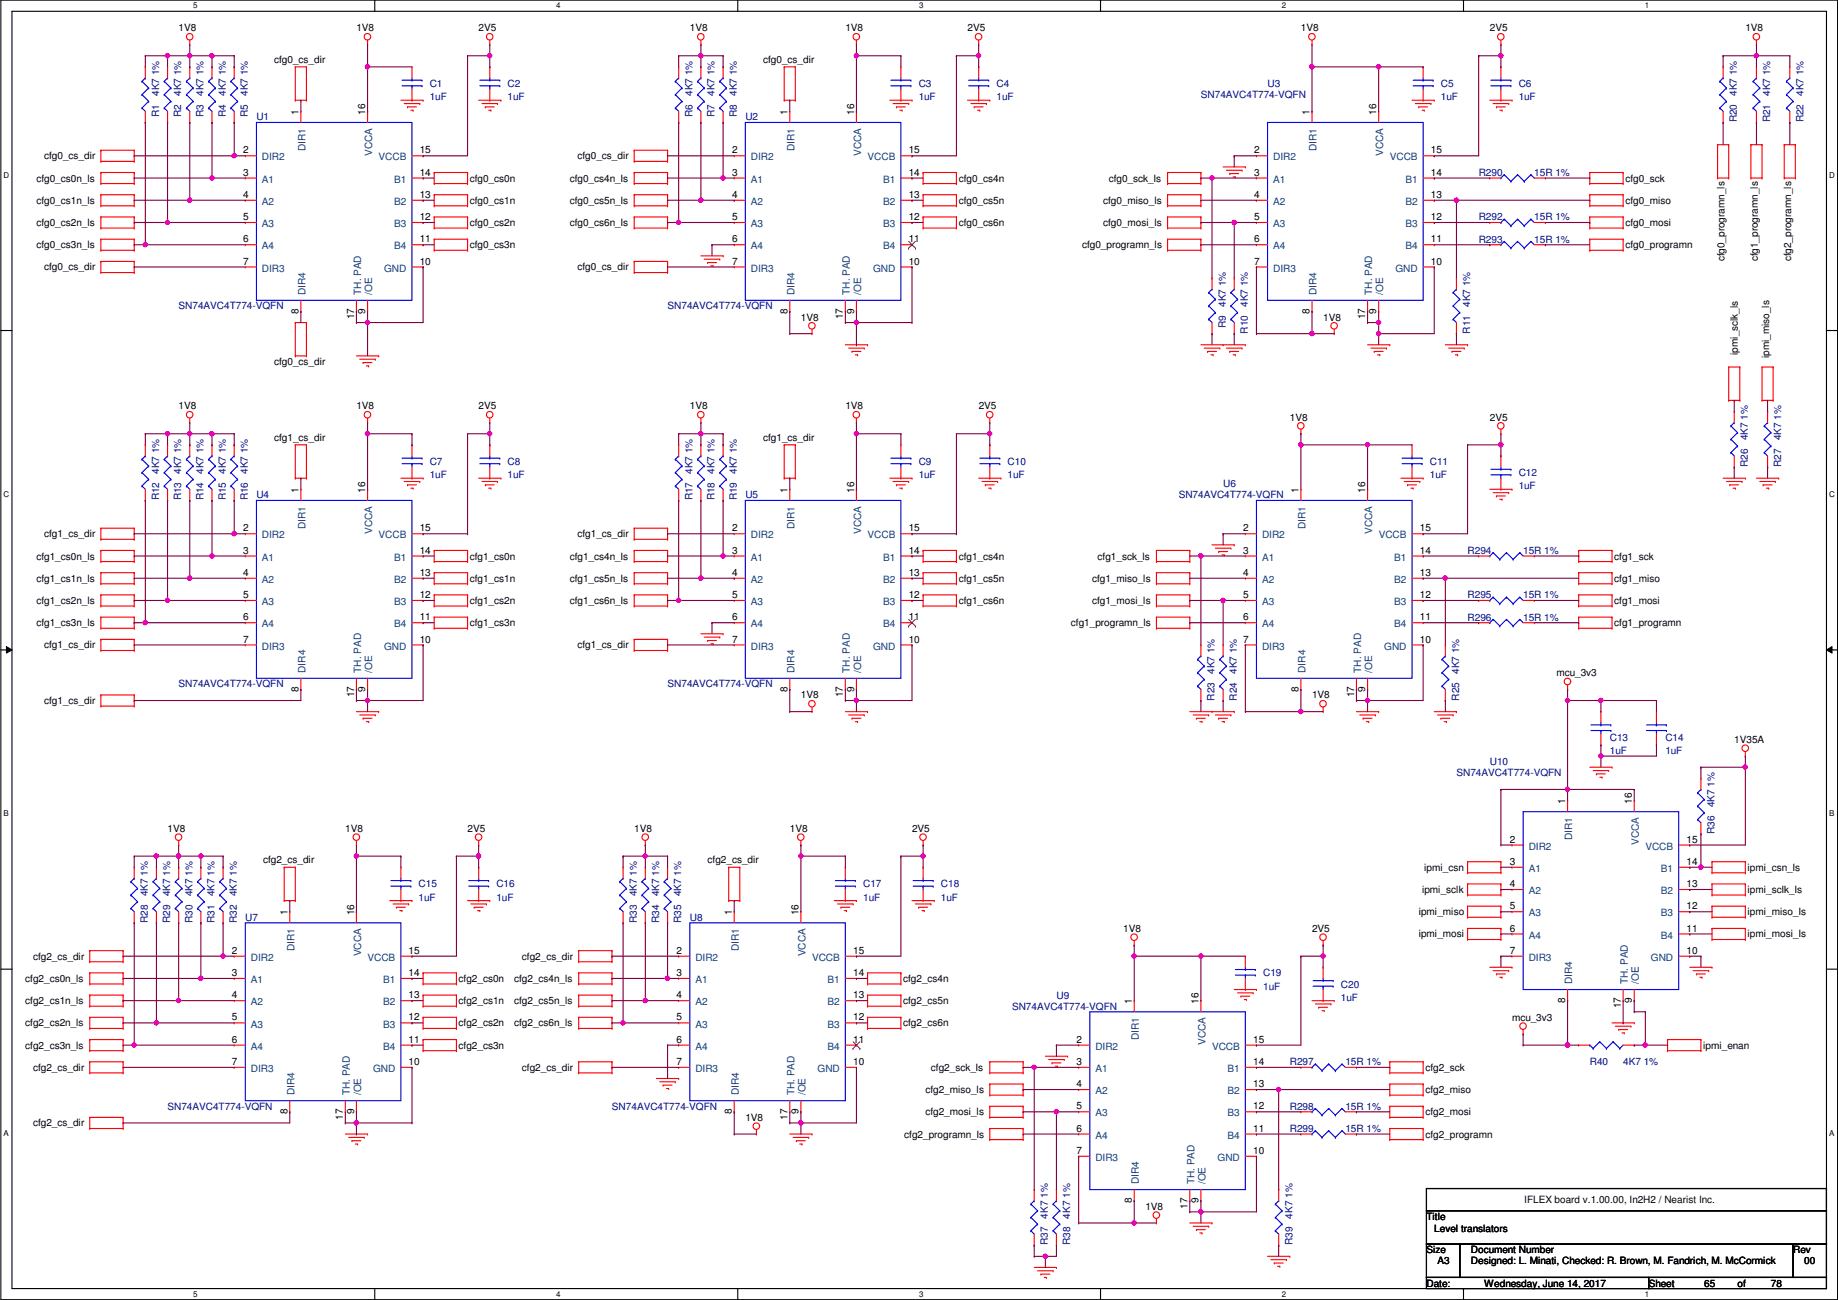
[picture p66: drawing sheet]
<svg xmlns="http://www.w3.org/2000/svg" width="420mm" height="297mm" viewBox="0 0 420 297" stroke-linecap="round" stroke-linejoin="round" font-family="sans-serif">
<defs><g id="words">
<g font-size="2.3">
<text x="40.8" y="7.2">1V8</text>
<text x="81.5" y="7.2">1V8</text>
<text x="109.4" y="7.2">2V5</text>
<text x="157.7" y="7.2">1V8</text>
<text x="193.2" y="7.2">1V8</text>
<text x="221.2" y="7.2">2V5</text>
<text x="297.4" y="7.2">1V8</text>
<text x="340.6" y="7.2">2V5</text>
<text x="399" y="7.2">1V8</text>
<text x="62.7" y="14.3">cfg0_cs_dir</text>
<text x="174.4" y="14.3">cfg0_cs_dir</text>
<text x="68.2" y="26.2" transform="rotate(-90 68.2 26.2)">1</text>
<text x="83.5" y="26.2" transform="rotate(-90 83.5 26.2)">16</text>
<text x="180" y="26.2" transform="rotate(-90 180 26.2)">1</text>
<text x="195.2" y="26.2" transform="rotate(-90 195.2 26.2)">16</text>
<text x="299.4" y="26.2" transform="rotate(-90 299.4 26.2)">1</text>
<text x="314.6" y="26.2" transform="rotate(-90 314.6 26.2)">16</text>
<text x="55.6" y="35.1">2</text>
<text x="96" y="35.1">15</text>
<text x="167.3" y="35.1">2</text>
<text x="207.7" y="35.1">15</text>
<text x="286.7" y="35.1">2</text>
<text x="327.1" y="35.1">15</text>
<text x="8.3" y="41.5">cfg0_cs0n_ls</text>
<text x="10.1" y="36.4">cfg0_cs_dir</text>
<text x="55.6" y="40.1">3</text>
<text x="96" y="40.1">14</text>
<text x="107.4" y="41.5">cfg0_cs0n</text>
<text x="130.2" y="41.5">cfg0_cs4n_ls</text>
<text x="132" y="36.4">cfg0_cs_dir</text>
<text x="167.3" y="40.1">3</text>
<text x="207.7" y="40.1">14</text>
<text x="219.1" y="41.5">cfg0_cs4n</text>
<text x="253.4" y="41.5">cfg0_sck_ls</text>
<text x="286.7" y="40.1">3</text>
<text x="327.1" y="40.1">14</text>
<text x="371.5" y="41.5">cfg0_sck</text>
<text x="8.3" y="46.6">cfg0_cs1n_ls</text>
<text x="55.6" y="45.2">4</text>
<text x="96" y="45.2">13</text>
<text x="107.4" y="46.6">cfg0_cs1n</text>
<text x="130.2" y="46.6">cfg0_cs5n_ls</text>
<text x="167.3" y="45.2">4</text>
<text x="207.7" y="45.2">13</text>
<text x="219.1" y="46.6">cfg0_cs5n</text>
<text x="252.2" y="46.6">cfg0_miso_ls</text>
<text x="286.7" y="45.2">4</text>
<text x="327.1" y="45.2">13</text>
<text x="371.5" y="46.6">cfg0_miso</text>
<text x="8.3" y="51.6">cfg0_cs2n_ls</text>
<text x="55.6" y="50.3">5</text>
<text x="96" y="50.3">12</text>
<text x="107.4" y="51.6">cfg0_cs2n</text>
<text x="130.2" y="51.6">cfg0_cs6n_ls</text>
<text x="167.3" y="50.3">5</text>
<text x="207.7" y="50.3">12</text>
<text x="219.1" y="51.6">cfg0_cs6n</text>
<text x="252.2" y="51.6">cfg0_mosi_ls</text>
<text x="286.7" y="50.3">5</text>
<text x="327.1" y="50.3">12</text>
<text x="371.5" y="51.6">cfg0_mosi</text>
<text x="8.3" y="56.7">cfg0_cs3n_ls</text>
<text x="55.6" y="55.4">6</text>
<text x="96" y="55.4">11</text>
<text x="107.4" y="56.7">cfg0_cs3n</text>
<text x="167.3" y="55.4">6</text>
<text x="207.7" y="55.4">11</text>
<text x="247.3" y="56.7">cfg0_programn_ls</text>
<text x="286.7" y="55.4">6</text>
<text x="327.1" y="55.4">11</text>
<text x="371.5" y="56.7">cfg0_programn</text>
<text x="394.2" y="59.7" transform="rotate(-90 394.2 59.7)">cfg0_programn_ls</text>
<text x="401.9" y="59.7" transform="rotate(-90 401.9 59.7)">cfg1_programn_ls</text>
<text x="409.5" y="59.7" transform="rotate(-90 409.5 59.7)">cfg2_programn_ls</text>
<text x="10.1" y="61.8">cfg0_cs_dir</text>
<text x="55.6" y="60.5">7</text>
<text x="96" y="60.5">10</text>
<text x="132" y="61.8">cfg0_cs_dir</text>
<text x="167.3" y="60.5">7</text>
<text x="207.7" y="60.5">10</text>
<text x="286.7" y="60.5">7</text>
<text x="327.1" y="60.5">10</text>
<text x="68.2" y="71.7" transform="rotate(-90 68.2 71.7)">8</text>
<text x="83.5" y="71.7" transform="rotate(-90 83.5 71.7)">9</text>
<text x="180" y="71.7" transform="rotate(-90 180 71.7)">8</text>
<text x="195.2" y="71.7" transform="rotate(-90 195.2 71.7)">9</text>
<text x="299.4" y="71.7" transform="rotate(-90 299.4 71.7)">8</text>
<text x="314.6" y="71.7" transform="rotate(-90 314.6 71.7)">9</text>
<text x="80.9" y="72.9" transform="rotate(-90 80.9 72.9)">17</text>
<text x="183.1" y="73.2">1V8</text>
<text x="192.7" y="72.9" transform="rotate(-90 192.7 72.9)">17</text>
<text x="302.5" y="73.2">1V8</text>
<text x="312.1" y="72.9" transform="rotate(-90 312.1 72.9)">17</text>
<text x="62.7" y="83.4">cfg0_cs_dir</text>
<text x="397.3" y="81.1" transform="rotate(-90 397.3 81.1)">ipmi_sclk_ls</text>
<text x="404.4" y="81.8" transform="rotate(-90 404.4 81.8)">ipmi_miso_ls</text>
<text x="40.8" y="93.6">1V8</text>
<text x="81.5" y="93.6">1V8</text>
<text x="109.4" y="93.6">2V5</text>
<text x="157.7" y="93.6">1V8</text>
<text x="193.2" y="93.6">1V8</text>
<text x="223.7" y="93.6">2V5</text>
<text x="62.7" y="100.7">cfg1_cs_dir</text>
<text x="174.4" y="100.7">cfg1_cs_dir</text>
<text x="294.8" y="96.1">1V8</text>
<text x="340.6" y="96.1">2V5</text>
<text x="68.2" y="112.6" transform="rotate(-90 68.2 112.6)">1</text>
<text x="83.5" y="112.6" transform="rotate(-90 83.5 112.6)">16</text>
<text x="180" y="112.6" transform="rotate(-90 180 112.6)">1</text>
<text x="195.2" y="112.6" transform="rotate(-90 195.2 112.6)">16</text>
<text x="296.8" y="112.6" transform="rotate(-90 296.8 112.6)">1</text>
<text x="312.1" y="112.6" transform="rotate(-90 312.1 112.6)">16</text>
<text x="10.1" y="122.8">cfg1_cs_dir</text>
<text x="55.6" y="121.4">2</text>
<text x="96" y="121.4">15</text>
<text x="132" y="122.8">cfg1_cs_dir</text>
<text x="167.3" y="121.4">2</text>
<text x="207.7" y="121.4">15</text>
<text x="284.2" y="121.4">2</text>
<text x="324.6" y="121.4">15</text>
<text x="8.3" y="127.8">cfg1_cs0n_ls</text>
<text x="55.6" y="126.5">3</text>
<text x="55.6" y="131.6">4</text>
<text x="96" y="131.6">13</text>
<text x="96" y="126.5">14</text>
<text x="107.4" y="127.8">cfg1_cs0n</text>
<text x="130.2" y="127.8">cfg1_cs4n_ls</text>
<text x="167.3" y="126.5">3</text>
<text x="167.3" y="131.6">4</text>
<text x="207.7" y="131.6">13</text>
<text x="207.7" y="126.5">14</text>
<text x="219.1" y="127.8">cfg1_cs4n</text>
<text x="250.9" y="127.8">cfg1_sck_ls</text>
<text x="284.2" y="126.5">3</text>
<text x="284.2" y="131.6">4</text>
<text x="324.6" y="131.6">13</text>
<text x="324.6" y="126.5">14</text>
<text x="369" y="127.8">cfg1_sck</text>
<text x="8.3" y="132.9">cfg1_cs1n_ls</text>
<text x="55.6" y="136.7">5</text>
<text x="96" y="136.7">12</text>
<text x="107.4" y="132.9">cfg1_cs1n</text>
<text x="130.2" y="132.9">cfg1_cs5n_ls</text>
<text x="167.3" y="136.7">5</text>
<text x="207.7" y="136.7">12</text>
<text x="219.1" y="132.9">cfg1_cs5n</text>
<text x="249.6" y="132.9">cfg1_miso_ls</text>
<text x="284.2" y="136.7">5</text>
<text x="324.6" y="136.7">12</text>
<text x="369" y="132.9">cfg1_miso</text>
<text x="8.3" y="138">cfg1_cs2n_ls</text>
<text x="8.3" y="143.1">cfg1_cs3n_ls</text>
<text x="55.6" y="141.7">6</text>
<text x="96" y="141.7">11</text>
<text x="107.4" y="138">cfg1_cs2n</text>
<text x="107.4" y="143.1">cfg1_cs3n</text>
<text x="130.2" y="138">cfg1_cs6n_ls</text>
<text x="167.3" y="141.7">6</text>
<text x="207.7" y="141.7">11</text>
<text x="219.1" y="138">cfg1_cs6n</text>
<text x="244.8" y="143.1">cfg1_programn_ls</text>
<text x="249.6" y="138">cfg1_mosi_ls</text>
<text x="284.2" y="141.7">6</text>
<text x="324.6" y="141.7">11</text>
<text x="369" y="138">cfg1_mosi</text>
<text x="369" y="143.1">cfg1_programn</text>
<text x="10.1" y="148.2">cfg1_cs_dir</text>
<text x="55.6" y="146.8">7</text>
<text x="96" y="146.8">10</text>
<text x="132" y="148.2">cfg1_cs_dir</text>
<text x="167.3" y="146.8">7</text>
<text x="207.7" y="146.8">10</text>
<text x="284.2" y="146.8">7</text>
<text x="324.6" y="146.8">10</text>
<text x="355.8" y="154.5">mcu_3v3</text>
<text x="10.1" y="160.9">cfg1_cs_dir</text>
<text x="68.2" y="158" transform="rotate(-90 68.2 158)">8</text>
<text x="80.9" y="159.3" transform="rotate(-90 80.9 159.3)">17</text>
<text x="83.5" y="158" transform="rotate(-90 83.5 158)">9</text>
<text x="180" y="158" transform="rotate(-90 180 158)">8</text>
<text x="183.1" y="159.6">1V8</text>
<text x="192.7" y="159.3" transform="rotate(-90 192.7 159.3)">17</text>
<text x="195.2" y="158" transform="rotate(-90 195.2 158)">9</text>
<text x="296.8" y="158" transform="rotate(-90 296.8 158)">8</text>
<text x="299.9" y="159.6">1V8</text>
<text x="309.5" y="159.3" transform="rotate(-90 309.5 159.3)">17</text>
<text x="312.1" y="158" transform="rotate(-90 312.1 158)">9</text>
<text x="396.4" y="169.8">1V35A</text>
<text x="357.8" y="183.7" transform="rotate(-90 357.8 183.7)">1</text>
<text x="373" y="183.7" transform="rotate(-90 373 183.7)">16</text>
<text x="38.3" y="190.1">1V8</text>
<text x="78.9" y="190.1">1V8</text>
<text x="106.9" y="190.1">2V5</text>
<text x="145" y="190.1">1V8</text>
<text x="180.5" y="190.1">1V8</text>
<text x="208.5" y="190.1">2V5</text>
<text x="60.1" y="197.2">cfg2_cs_dir</text>
<text x="161.7" y="197.2">cfg2_cs_dir</text>
<text x="345.1" y="192.5">2</text>
<text x="345.1" y="197.6">3</text>
<text x="385.5" y="197.6">14</text>
<text x="385.5" y="192.5">15</text>
<text x="325.6" y="199">ipmi_csn</text>
<text x="345.1" y="202.7">4</text>
<text x="385.5" y="202.7">13</text>
<text x="399.5" y="199">ipmi_csn_ls</text>
<text x="65.7" y="209.1" transform="rotate(-90 65.7 209.1)">1</text>
<text x="80.9" y="209.1" transform="rotate(-90 80.9 209.1)">16</text>
<text x="167.3" y="209.1" transform="rotate(-90 167.3 209.1)">1</text>
<text x="182.5" y="209.1" transform="rotate(-90 182.5 209.1)">16</text>
<text x="324.3" y="209.1">ipmi_miso</text>
<text x="325.1" y="204">ipmi_sclk</text>
<text x="345.1" y="207.8">5</text>
<text x="385.5" y="207.8">12</text>
<text x="399.5" y="204">ipmi_sclk_ls</text>
<text x="399.5" y="209.1">ipmi_miso_ls</text>
<text x="256.7" y="212.9">1V8</text>
<text x="299.9" y="212.9">2V5</text>
<text x="324.3" y="214.2">ipmi_mosi</text>
<text x="345.1" y="212.9">6</text>
<text x="385.5" y="212.9">11</text>
<text x="399.5" y="214.2">ipmi_mosi_ls</text>
<text x="7.6" y="219.3">cfg2_cs_dir</text>
<text x="53" y="217.9">2</text>
<text x="93.4" y="217.9">15</text>
<text x="119.3" y="219.3">cfg2_cs_dir</text>
<text x="154.6" y="217.9">2</text>
<text x="195" y="217.9">15</text>
<text x="345.1" y="217.9">7</text>
<text x="385.5" y="217.9">10</text>
<text x="5.8" y="224.4">cfg2_cs0n_ls</text>
<text x="53" y="223">3</text>
<text x="93.4" y="223">14</text>
<text x="104.8" y="224.4">cfg2_cs0n</text>
<text x="117.5" y="224.4">cfg2_cs4n_ls</text>
<text x="154.6" y="223">3</text>
<text x="195" y="223">14</text>
<text x="206.4" y="224.4">cfg2_cs4n</text>
<text x="5.8" y="229.4">cfg2_cs1n_ls</text>
<text x="53" y="228.1">4</text>
<text x="53" y="233.2">5</text>
<text x="93.4" y="233.2">12</text>
<text x="93.4" y="228.1">13</text>
<text x="104.8" y="229.4">cfg2_cs1n</text>
<text x="117.5" y="229.4">cfg2_cs5n_ls</text>
<text x="154.6" y="228.1">4</text>
<text x="154.6" y="233.2">5</text>
<text x="195" y="233.2">12</text>
<text x="195" y="228.1">13</text>
<text x="206.4" y="229.4">cfg2_cs5n</text>
<text x="258.7" y="229.4" transform="rotate(-90 258.7 229.4)">1</text>
<text x="274" y="229.4" transform="rotate(-90 274 229.4)">16</text>
<text x="345.6" y="233.3">mcu_3v3</text>
<text x="357.8" y="229.2" transform="rotate(-90 357.8 229.2)">8</text>
<text x="370.5" y="230.4" transform="rotate(-90 370.5 230.4)">17</text>
<text x="373" y="229.2" transform="rotate(-90 373 229.2)">9</text>
<text x="5.8" y="234.5">cfg2_cs2n_ls</text>
<text x="5.8" y="239.6">cfg2_cs3n_ls</text>
<text x="53" y="238.3">6</text>
<text x="93.4" y="238.3">11</text>
<text x="104.8" y="234.5">cfg2_cs2n</text>
<text x="104.8" y="239.6">cfg2_cs3n</text>
<text x="117.5" y="234.5">cfg2_cs6n_ls</text>
<text x="154.6" y="238.3">6</text>
<text x="195" y="238.3">11</text>
<text x="206.4" y="234.5">cfg2_cs6n</text>
<text x="246.1" y="238.3">2</text>
<text x="286.5" y="238.3">15</text>
<text x="389.3" y="239.6">ipmi_enan</text>
<text x="7.6" y="244.7">cfg2_cs_dir</text>
<text x="53" y="243.3">7</text>
<text x="93.4" y="243.3">10</text>
<text x="119.3" y="244.7">cfg2_cs_dir</text>
<text x="154.6" y="243.3">7</text>
<text x="195" y="243.3">10</text>
<text x="212.8" y="244.7">cfg2_sck_ls</text>
<text x="246.1" y="243.3">3</text>
<text x="286.5" y="243.3">14</text>
<text x="325.8" y="244.7">cfg2_sck</text>
<text x="211.5" y="249.8">cfg2_miso_ls</text>
<text x="246.1" y="248.4">4</text>
<text x="286.5" y="248.4">13</text>
<text x="325.8" y="249.8">cfg2_miso</text>
<text x="7.6" y="257.4">cfg2_cs_dir</text>
<text x="65.7" y="254.6" transform="rotate(-90 65.7 254.6)">8</text>
<text x="78.4" y="255.8" transform="rotate(-90 78.4 255.8)">17</text>
<text x="80.9" y="254.6" transform="rotate(-90 80.9 254.6)">9</text>
<text x="167.3" y="254.6" transform="rotate(-90 167.3 254.6)">8</text>
<text x="170.4" y="256.1">1V8</text>
<text x="180" y="255.8" transform="rotate(-90 180 255.8)">17</text>
<text x="182.5" y="254.6" transform="rotate(-90 182.5 254.6)">9</text>
<text x="211.5" y="254.8">cfg2_mosi_ls</text>
<text x="246.1" y="253.5">5</text>
<text x="286.5" y="253.5">12</text>
<text x="325.8" y="254.8">cfg2_mosi</text>
<text x="206.7" y="259.9">cfg2_programn_ls</text>
<text x="246.1" y="258.6">6</text>
<text x="246.1" y="263.7">7</text>
<text x="286.5" y="263.7">10</text>
<text x="286.5" y="258.6">11</text>
<text x="325.8" y="259.9">cfg2_programn</text>
<text x="258.7" y="274.9" transform="rotate(-90 258.7 274.9)">8</text>
<text x="274" y="274.9" transform="rotate(-90 274 274.9)">9</text>
<text x="348.4" y="274.9">IFLEX board v.1.00.00, In2H2 / Nearist Inc.</text>
<text x="261.8" y="276.4">1V8</text>
<text x="271.4" y="276.1" transform="rotate(-90 271.4 276.1)">17</text>
<text x="326.1" y="278.7">Title</text>
<text x="327.9" y="281.5">Level translators</text>
<text x="326.1" y="286.3">Size</text>
<text x="336.2" y="286.3">Document Number</text>
<text x="409.9" y="286.3">Rev</text>
<text x="326.1" y="294">Date:</text>
<text x="328.6" y="288.9">A3</text>
<text x="336.2" y="288.9">Designed: L. Minati, Checked: R. Brown, M. Fandrich, M. McCormick</text>
<text x="339.3" y="294">Wednesday, June 14, 2017</text>
<text x="376.9" y="294">Sheet</text>
<text x="389.6" y="294">65</text>
<text x="397.2" y="294">of</text>
<text x="404.8" y="294">78</text>
<text x="412.4" y="288.9">00</text>
</g>
<g font-size="2.3" fill="#000080">
<text x="36.4" y="21.9" transform="rotate(-90 36.4 21.9)">4K7 1%</text>
<text x="41.4" y="21.9" transform="rotate(-90 41.4 21.9)">4K7 1%</text>
<text x="46.5" y="21.9" transform="rotate(-90 46.5 21.9)">4K7 1%</text>
<text x="51.6" y="21.9" transform="rotate(-90 51.6 21.9)">4K7 1%</text>
<text x="56.7" y="21.9" transform="rotate(-90 56.7 21.9)">4K7 1%</text>
<text x="98.2" y="19.9">C1</text>
<text x="98.2" y="22.9">1uF</text>
<text x="116" y="19.9">C2</text>
<text x="116" y="22.9">1uF</text>
<text x="158.3" y="21.9" transform="rotate(-90 158.3 21.9)">4K7 1%</text>
<text x="163.4" y="21.9" transform="rotate(-90 163.4 21.9)">4K7 1%</text>
<text x="168.4" y="21.9" transform="rotate(-90 168.4 21.9)">4K7 1%</text>
<text x="210" y="19.9">C3</text>
<text x="210" y="22.9">1uF</text>
<text x="227.8" y="19.9">C4</text>
<text x="227.8" y="22.9">1uF</text>
<text x="274.5" y="22.4">SN74AVC4T774-VQFN</text>
<text x="289.8" y="19.9">U3</text>
<text x="329.4" y="19.9">C5</text>
<text x="329.4" y="22.9">1uF</text>
<text x="347.2" y="19.9">C6</text>
<text x="347.2" y="22.9">1uF</text>
<text x="397" y="21.9" transform="rotate(-90 397 21.9)">4K7 1%</text>
<text x="404.7" y="21.9" transform="rotate(-90 404.7 21.9)">4K7 1%</text>
<text x="412.3" y="21.9" transform="rotate(-90 412.3 21.9)">4K7 1%</text>
<text x="36.4" y="26.7" transform="rotate(-90 36.4 26.7)">R1</text>
<text x="41.4" y="26.7" transform="rotate(-90 41.4 26.7)">R2</text>
<text x="46.5" y="26.7" transform="rotate(-90 46.5 26.7)">R3</text>
<text x="51.6" y="26.7" transform="rotate(-90 51.6 26.7)">R4</text>
<text x="56.7" y="26.7" transform="rotate(-90 56.7 26.7)">R5</text>
<text x="58.6" y="27.5">U1</text>
<text x="158.3" y="26.7" transform="rotate(-90 158.3 26.7)">R6</text>
<text x="163.4" y="26.7" transform="rotate(-90 163.4 26.7)">R7</text>
<text x="168.4" y="26.7" transform="rotate(-90 168.4 26.7)">R8</text>
<text x="170.4" y="27.5">U2</text>
<text x="397" y="28" transform="rotate(-90 397 28)">R20</text>
<text x="404.7" y="28" transform="rotate(-90 404.7 28)">R21</text>
<text x="412.3" y="28" transform="rotate(-90 412.3 28)">R22</text>
<text x="338" y="40.2">R290</text>
<text x="350.7" y="40.2">15R 1%</text>
<text x="338" y="50.4">R292</text>
<text x="350.7" y="50.4">15R 1%</text>
<text x="338" y="55.5">R293</text>
<text x="350.7" y="55.5">15R 1%</text>
<text x="40.8" y="70.7">SN74AVC4T774-VQFN</text>
<text x="152.6" y="70.7">SN74AVC4T774-VQFN</text>
<text x="280.2" y="70.1" transform="rotate(-90 280.2 70.1)">4K7 1%</text>
<text x="285.3" y="70.1" transform="rotate(-90 285.3 70.1)">4K7 1%</text>
<text x="336.1" y="70.1" transform="rotate(-90 336.1 70.1)">4K7 1%</text>
<text x="280.2" y="75" transform="rotate(-90 280.2 75)">R9</text>
<text x="285.3" y="76.2" transform="rotate(-90 285.3 76.2)">R10</text>
<text x="336.1" y="76.2" transform="rotate(-90 336.1 76.2)">R11</text>
<text x="399.6" y="100.6" transform="rotate(-90 399.6 100.6)">4K7 1%</text>
<text x="407.2" y="100.6" transform="rotate(-90 407.2 100.6)">4K7 1%</text>
<text x="98.2" y="106.3">C7</text>
<text x="116" y="106.3">C8</text>
<text x="210" y="106.3">C9</text>
<text x="230.3" y="106.3">C10</text>
<text x="326.8" y="106.3">C11</text>
<text x="399.6" y="106.7" transform="rotate(-90 399.6 106.7)">R26</text>
<text x="407.2" y="106.7" transform="rotate(-90 407.2 106.7)">R27</text>
<text x="36.4" y="108.2" transform="rotate(-90 36.4 108.2)">4K7 1%</text>
<text x="41.4" y="108.2" transform="rotate(-90 41.4 108.2)">4K7 1%</text>
<text x="46.5" y="108.2" transform="rotate(-90 46.5 108.2)">4K7 1%</text>
<text x="51.6" y="108.2" transform="rotate(-90 51.6 108.2)">4K7 1%</text>
<text x="56.7" y="108.2" transform="rotate(-90 56.7 108.2)">4K7 1%</text>
<text x="58.6" y="113.9">U4</text>
<text x="98.2" y="109.3">1uF</text>
<text x="116" y="109.3">1uF</text>
<text x="158.3" y="108.2" transform="rotate(-90 158.3 108.2)">4K7 1%</text>
<text x="163.4" y="108.2" transform="rotate(-90 163.4 108.2)">4K7 1%</text>
<text x="168.4" y="108.2" transform="rotate(-90 168.4 108.2)">4K7 1%</text>
<text x="170.4" y="113.9">U5</text>
<text x="210" y="109.3">1uF</text>
<text x="230.3" y="109.3">1uF</text>
<text x="269.4" y="113.9">SN74AVC4T774-VQFN</text>
<text x="279.6" y="111.3">U6</text>
<text x="326.8" y="109.3">1uF</text>
<text x="347.2" y="108.8">C12</text>
<text x="347.2" y="111.8">1uF</text>
<text x="36.4" y="114.3" transform="rotate(-90 36.4 114.3)">R12</text>
<text x="41.4" y="114.3" transform="rotate(-90 41.4 114.3)">R13</text>
<text x="46.5" y="114.3" transform="rotate(-90 46.5 114.3)">R14</text>
<text x="51.6" y="114.3" transform="rotate(-90 51.6 114.3)">R15</text>
<text x="56.7" y="114.3" transform="rotate(-90 56.7 114.3)">R16</text>
<text x="158.3" y="114.3" transform="rotate(-90 158.3 114.3)">R17</text>
<text x="163.4" y="114.3" transform="rotate(-90 163.4 114.3)">R18</text>
<text x="168.4" y="114.3" transform="rotate(-90 168.4 114.3)">R19</text>
<text x="335.5" y="126.6">R294</text>
<text x="348.2" y="126.6">15R 1%</text>
<text x="335.5" y="136.7">R295</text>
<text x="348.2" y="136.7">15R 1%</text>
<text x="335.5" y="141.8">R296</text>
<text x="348.2" y="141.8">15R 1%</text>
<text x="277.7" y="154" transform="rotate(-90 277.7 154)">4K7 1%</text>
<text x="282.7" y="154" transform="rotate(-90 282.7 154)">4K7 1%</text>
<text x="333.5" y="154" transform="rotate(-90 333.5 154)">4K7 1%</text>
<text x="40.8" y="157.1">SN74AVC4T774-VQFN</text>
<text x="152.6" y="157.1">SN74AVC4T774-VQFN</text>
<text x="277.7" y="160.1" transform="rotate(-90 277.7 160.1)">R23</text>
<text x="282.7" y="160.1" transform="rotate(-90 282.7 160.1)">R24</text>
<text x="333.5" y="160.1" transform="rotate(-90 333.5 160.1)">R25</text>
<text x="368" y="169.2">C13</text>
<text x="368" y="172.3">1uF</text>
<text x="380.7" y="169.2">C14</text>
<text x="380.7" y="172.3">1uF</text>
<text x="332.9" y="177.4">SN74AVC4T774-VQFN</text>
<text x="340.6" y="174.8">U10</text>
<text x="392" y="184.4" transform="rotate(-90 392 184.4)">4K7 1%</text>
<text x="392" y="190.5" transform="rotate(-90 392 190.5)">R36</text>
<text x="95.7" y="202.8">C15</text>
<text x="113.5" y="202.8">C16</text>
<text x="197.3" y="202.8">C17</text>
<text x="215.1" y="202.8">C18</text>
<text x="33.8" y="204.8" transform="rotate(-90 33.8 204.8)">4K7 1%</text>
<text x="38.9" y="204.8" transform="rotate(-90 38.9 204.8)">4K7 1%</text>
<text x="44" y="204.8" transform="rotate(-90 44 204.8)">4K7 1%</text>
<text x="49.1" y="204.8" transform="rotate(-90 49.1 204.8)">4K7 1%</text>
<text x="54.1" y="204.8" transform="rotate(-90 54.1 204.8)">4K7 1%</text>
<text x="95.7" y="205.8">1uF</text>
<text x="113.5" y="205.8">1uF</text>
<text x="145.6" y="204.8" transform="rotate(-90 145.6 204.8)">4K7 1%</text>
<text x="150.7" y="204.8" transform="rotate(-90 150.7 204.8)">4K7 1%</text>
<text x="155.7" y="204.8" transform="rotate(-90 155.7 204.8)">4K7 1%</text>
<text x="197.3" y="205.8">1uF</text>
<text x="215.1" y="205.8">1uF</text>
<text x="33.8" y="210.9" transform="rotate(-90 33.8 210.9)">R28</text>
<text x="38.9" y="210.9" transform="rotate(-90 38.9 210.9)">R29</text>
<text x="44" y="210.9" transform="rotate(-90 44 210.9)">R30</text>
<text x="49.1" y="210.9" transform="rotate(-90 49.1 210.9)">R31</text>
<text x="54.1" y="210.9" transform="rotate(-90 54.1 210.9)">R32</text>
<text x="56.1" y="210.4">U7</text>
<text x="145.6" y="210.9" transform="rotate(-90 145.6 210.9)">R33</text>
<text x="150.7" y="210.9" transform="rotate(-90 150.7 210.9)">R34</text>
<text x="155.7" y="210.9" transform="rotate(-90 155.7 210.9)">R35</text>
<text x="157.7" y="210.4">U8</text>
<text x="288.7" y="223.1">C19</text>
<text x="288.7" y="226.1">1uF</text>
<text x="306.5" y="225.6">C20</text>
<text x="231.3" y="230.7">SN74AVC4T774-VQFN</text>
<text x="241.5" y="228.2">U9</text>
<text x="306.5" y="228.7">1uF</text>
<text x="294.8" y="243.4">R297</text>
<text x="307.5" y="243.4">15R 1%</text>
<text x="363.4" y="243.4">R40</text>
<text x="371" y="243.4">4K7 1%</text>
<text x="38.3" y="253.6">SN74AVC4T774-VQFN</text>
<text x="139.9" y="253.6">SN74AVC4T774-VQFN</text>
<text x="294.8" y="253.6">R298</text>
<text x="307.5" y="253.6">15R 1%</text>
<text x="294.8" y="258.7">R299</text>
<text x="307.5" y="258.7">15R 1%</text>
<text x="239.6" y="278.4" transform="rotate(-90 239.6 278.4)">4K7 1%</text>
<text x="244.6" y="278.4" transform="rotate(-90 244.6 278.4)">4K7 1%</text>
<text x="295.4" y="278.4" transform="rotate(-90 295.4 278.4)">4K7 1%</text>
<text x="239.6" y="284.5" transform="rotate(-90 239.6 284.5)">R37</text>
<text x="244.6" y="284.5" transform="rotate(-90 244.6 284.5)">R38</text>
<text x="295.4" y="284.5" transform="rotate(-90 295.4 284.5)">R39</text>
</g>
<g font-size="2.3" fill="#004080">
<text x="69.8" y="34.5" transform="rotate(-90 69.8 34.5)">DIR1</text>
<text x="85.1" y="35.6" transform="rotate(-90 85.1 35.6)">VCCA</text>
<text x="181.6" y="34.5" transform="rotate(-90 181.6 34.5)">DIR1</text>
<text x="196.8" y="35.6" transform="rotate(-90 196.8 35.6)">VCCA</text>
<text x="301" y="34.5" transform="rotate(-90 301 34.5)">DIR1</text>
<text x="316.2" y="35.6" transform="rotate(-90 316.2 35.6)">VCCA</text>
<text x="59.9" y="36.7">DIR2</text>
<text x="59.9" y="41.7">A1</text>
<text x="86.6" y="36.7">VCCB</text>
<text x="90.1" y="41.7">B1</text>
<text x="171.7" y="36.7">DIR2</text>
<text x="171.7" y="41.7">A1</text>
<text x="198.3" y="36.7">VCCB</text>
<text x="201.9" y="41.7">B1</text>
<text x="291" y="36.7">DIR2</text>
<text x="291" y="41.7">A1</text>
<text x="317.7" y="36.7">VCCB</text>
<text x="321.3" y="41.7">B1</text>
<text x="59.9" y="46.8">A2</text>
<text x="90.1" y="46.8">B2</text>
<text x="171.7" y="46.8">A2</text>
<text x="201.9" y="46.8">B2</text>
<text x="291" y="46.8">A2</text>
<text x="321.3" y="46.8">B2</text>
<text x="59.9" y="51.9">A3</text>
<text x="90.1" y="51.9">B3</text>
<text x="171.7" y="51.9">A3</text>
<text x="201.9" y="51.9">B3</text>
<text x="291" y="51.9">A3</text>
<text x="321.3" y="51.9">B3</text>
<text x="59.9" y="57">A4</text>
<text x="90.1" y="57">B4</text>
<text x="171.7" y="57">A4</text>
<text x="201.9" y="57">B4</text>
<text x="291" y="57">A4</text>
<text x="321.3" y="57">B4</text>
<text x="59.9" y="62.1">DIR3</text>
<text x="87.8" y="62.1">GND</text>
<text x="171.7" y="62.1">DIR3</text>
<text x="199.6" y="62.1">GND</text>
<text x="291" y="62.1">DIR3</text>
<text x="319" y="62.1">GND</text>
<text x="69.8" y="67.4" transform="rotate(-90 69.8 67.4)">DIR4</text>
<text x="82.5" y="67.4" transform="rotate(-90 82.5 67.4)">TH. PAD</text>
<text x="85.1" y="67.4" transform="rotate(-90 85.1 67.4)">/OE</text>
<text x="181.6" y="67.4" transform="rotate(-90 181.6 67.4)">DIR4</text>
<text x="194.3" y="67.4" transform="rotate(-90 194.3 67.4)">TH. PAD</text>
<text x="196.8" y="67.4" transform="rotate(-90 196.8 67.4)">/OE</text>
<text x="301" y="67.4" transform="rotate(-90 301 67.4)">DIR4</text>
<text x="313.7" y="67.4" transform="rotate(-90 313.7 67.4)">TH. PAD</text>
<text x="316.2" y="67.4" transform="rotate(-90 316.2 67.4)">/OE</text>
<text x="59.9" y="123">DIR2</text>
<text x="69.8" y="120.8" transform="rotate(-90 69.8 120.8)">DIR1</text>
<text x="85.1" y="122" transform="rotate(-90 85.1 122)">VCCA</text>
<text x="86.6" y="123">VCCB</text>
<text x="171.7" y="123">DIR2</text>
<text x="181.6" y="120.8" transform="rotate(-90 181.6 120.8)">DIR1</text>
<text x="196.8" y="122" transform="rotate(-90 196.8 122)">VCCA</text>
<text x="198.3" y="123">VCCB</text>
<text x="288.5" y="123">DIR2</text>
<text x="298.4" y="120.8" transform="rotate(-90 298.4 120.8)">DIR1</text>
<text x="313.7" y="122" transform="rotate(-90 313.7 122)">VCCA</text>
<text x="315.2" y="123">VCCB</text>
<text x="59.9" y="128.1">A1</text>
<text x="90.1" y="128.1">B1</text>
<text x="171.7" y="128.1">A1</text>
<text x="201.9" y="128.1">B1</text>
<text x="288.5" y="128.1">A1</text>
<text x="318.7" y="128.1">B1</text>
<text x="59.9" y="133.2">A2</text>
<text x="90.1" y="133.2">B2</text>
<text x="171.7" y="133.2">A2</text>
<text x="201.9" y="133.2">B2</text>
<text x="288.5" y="133.2">A2</text>
<text x="318.7" y="133.2">B2</text>
<text x="59.9" y="138.3">A3</text>
<text x="59.9" y="143.3">A4</text>
<text x="90.1" y="143.3">B4</text>
<text x="90.1" y="138.3">B3</text>
<text x="171.7" y="138.3">A3</text>
<text x="171.7" y="143.3">A4</text>
<text x="201.9" y="143.3">B4</text>
<text x="201.9" y="138.3">B3</text>
<text x="288.5" y="138.3">A3</text>
<text x="288.5" y="143.3">A4</text>
<text x="318.7" y="143.3">B4</text>
<text x="318.7" y="138.3">B3</text>
<text x="59.9" y="148.4">DIR3</text>
<text x="87.8" y="148.4">GND</text>
<text x="171.7" y="148.4">DIR3</text>
<text x="199.6" y="148.4">GND</text>
<text x="288.5" y="148.4">DIR3</text>
<text x="316.4" y="148.4">GND</text>
<text x="69.8" y="153.7" transform="rotate(-90 69.8 153.7)">DIR4</text>
<text x="82.5" y="153.7" transform="rotate(-90 82.5 153.7)">TH. PAD</text>
<text x="85.1" y="153.7" transform="rotate(-90 85.1 153.7)">/OE</text>
<text x="181.6" y="153.7" transform="rotate(-90 181.6 153.7)">DIR4</text>
<text x="194.3" y="153.7" transform="rotate(-90 194.3 153.7)">TH. PAD</text>
<text x="196.8" y="153.7" transform="rotate(-90 196.8 153.7)">/OE</text>
<text x="298.4" y="153.7" transform="rotate(-90 298.4 153.7)">DIR4</text>
<text x="311.1" y="153.7" transform="rotate(-90 311.1 153.7)">TH. PAD</text>
<text x="313.7" y="153.7" transform="rotate(-90 313.7 153.7)">/OE</text>
<text x="359.4" y="191.9" transform="rotate(-90 359.4 191.9)">DIR1</text>
<text x="349.5" y="194.1">DIR2</text>
<text x="374.6" y="193.1" transform="rotate(-90 374.6 193.1)">VCCA</text>
<text x="376.1" y="194.1">VCCB</text>
<text x="349.5" y="199.2">A1</text>
<text x="379.7" y="199.2">B1</text>
<text x="349.5" y="204.3">A2</text>
<text x="349.5" y="209.4">A3</text>
<text x="379.7" y="209.4">B3</text>
<text x="379.7" y="204.3">B2</text>
<text x="349.5" y="214.5">A4</text>
<text x="379.7" y="214.5">B4</text>
<text x="57.4" y="219.5">DIR2</text>
<text x="67.3" y="217.3" transform="rotate(-90 67.3 217.3)">DIR1</text>
<text x="82.5" y="218.5" transform="rotate(-90 82.5 218.5)">VCCA</text>
<text x="84" y="219.5">VCCB</text>
<text x="159" y="219.5">DIR2</text>
<text x="168.9" y="217.3" transform="rotate(-90 168.9 217.3)">DIR1</text>
<text x="184.1" y="218.5" transform="rotate(-90 184.1 218.5)">VCCA</text>
<text x="185.6" y="219.5">VCCB</text>
<text x="349.5" y="219.5">DIR3</text>
<text x="377.4" y="219.5">GND</text>
<text x="57.4" y="224.6">A1</text>
<text x="87.6" y="224.6">B1</text>
<text x="159" y="224.6">A1</text>
<text x="189.2" y="224.6">B1</text>
<text x="359.4" y="224.8" transform="rotate(-90 359.4 224.8)">DIR4</text>
<text x="372.1" y="224.8" transform="rotate(-90 372.1 224.8)">TH. PAD</text>
<text x="374.6" y="224.8" transform="rotate(-90 374.6 224.8)">/OE</text>
<text x="57.4" y="229.7">A2</text>
<text x="87.6" y="229.7">B2</text>
<text x="159" y="229.7">A2</text>
<text x="189.2" y="229.7">B2</text>
<text x="57.4" y="234.8">A3</text>
<text x="57.4" y="239.9">A4</text>
<text x="87.6" y="239.9">B4</text>
<text x="87.6" y="234.8">B3</text>
<text x="159" y="234.8">A3</text>
<text x="159" y="239.9">A4</text>
<text x="189.2" y="239.9">B4</text>
<text x="189.2" y="234.8">B3</text>
<text x="250.4" y="239.9">DIR2</text>
<text x="260.3" y="237.7" transform="rotate(-90 260.3 237.7)">DIR1</text>
<text x="275.6" y="238.8" transform="rotate(-90 275.6 238.8)">VCCA</text>
<text x="277.1" y="239.9">VCCB</text>
<text x="57.4" y="244.9">DIR3</text>
<text x="85.3" y="244.9">GND</text>
<text x="159" y="244.9">DIR3</text>
<text x="186.9" y="244.9">GND</text>
<text x="250.4" y="244.9">A1</text>
<text x="280.6" y="244.9">B1</text>
<text x="67.3" y="250.2" transform="rotate(-90 67.3 250.2)">DIR4</text>
<text x="80" y="250.2" transform="rotate(-90 80 250.2)">TH. PAD</text>
<text x="82.5" y="250.2" transform="rotate(-90 82.5 250.2)">/OE</text>
<text x="168.9" y="250.2" transform="rotate(-90 168.9 250.2)">DIR4</text>
<text x="181.6" y="250.2" transform="rotate(-90 181.6 250.2)">TH. PAD</text>
<text x="184.1" y="250.2" transform="rotate(-90 184.1 250.2)">/OE</text>
<text x="250.4" y="250">A2</text>
<text x="280.6" y="250">B2</text>
<text x="250.4" y="255.1">A3</text>
<text x="280.6" y="255.1">B3</text>
<text x="250.4" y="260.2">A4</text>
<text x="280.6" y="260.2">B4</text>
<text x="250.4" y="265.3">DIR3</text>
<text x="278.3" y="265.3">GND</text>
<text x="260.3" y="270.6" transform="rotate(-90 260.3 270.6)">DIR4</text>
<text x="273" y="270.6" transform="rotate(-90 273 270.6)">TH. PAD</text>
<text x="275.6" y="270.6" transform="rotate(-90 275.6 270.6)">/OE</text>
</g>
<g font-size="1.8">
<text x="44.2" y="1.9">5</text>
<text x="127.1" y="1.9">4</text>
<text x="210.1" y="1.9">3</text>
<text x="293" y="1.9">2</text>
<text x="376" y="1.9">1</text>
<text x=".8" y="40.6">D</text>
<text x="418.2" y="40.6">D</text>
<text x=".8" y="113.6">C</text>
<text x="418.2" y="113.6">C</text>
<text x=".8" y="186.6">B</text>
<text x="418.2" y="186.6">B</text>
<text x=".8" y="259.5">A</text>
<text x="418.2" y="259.5">A</text>
<text x="44.2" y="296.3">5</text>
<text x="127.1" y="296.3">4</text>
<text x="210.1" y="296.3">3</text>
<text x="293" y="296.3">2</text>
<text x="376" y="296.3">1</text>
</g>
</g></defs>
<path d="M.2 0h419.9v297h-419.9zM2.7 2.6h414.8v291.8h-414.8z" fill="none" stroke="#000" stroke-width=".25"/>
<g fill="#fff">
<path d="M44.2 .3h1v2h-1z"/>
<path d="M44.2 294.7h1v2h-1z"/>
</g>
<path d="M85.7 0v2.6M85.7 294.4v2.6" fill="none" stroke="#000" stroke-width=".25"/>
<g fill="#fff">
<path d="M127.1 .3h1v2h-1z"/>
<path d="M127.1 294.7h1v2h-1z"/>
</g>
<path d="M168.6 0v2.6M168.6 294.4v2.6" fill="none" stroke="#000" stroke-width=".25"/>
<g fill="#fff">
<path d="M210.1 .3h1v2h-1z"/>
<path d="M210.1 294.7h1v2h-1z"/>
</g>
<path d="M251.6 0v2.6M251.6 294.4v2.6" fill="none" stroke="#000" stroke-width=".25"/>
<g fill="#fff">
<path d="M293 .3h1v2h-1z"/>
<path d="M293 294.7h1v2h-1z"/>
</g>
<path d="M334.5 0v2.6M334.5 294.4v2.6" fill="none" stroke="#000" stroke-width=".25"/>
<g fill="#fff">
<path d="M376 .3h1v2h-1z"/>
<path d="M376 294.7h1v2h-1z"/>
<path d="M.8 39h1.3v2h-1.3z"/>
<path d="M418.2 39h1.2v2h-1.2z"/>
<path d="M.8 112h1.3v2h-1.3z"/>
<path d="M418.2 112h1.2v2h-1.2z"/>
</g>
<path d="M.2 75.5h2.5M417.5 75.5h2.6" fill="none" stroke="#000" stroke-width=".25"/>
<g fill="#fff">
<path d="M.8 185h1.2v1.9h-1.2z"/>
<path d="M418.2 185h1.1v1.9h-1.1z"/>
</g>
<path d="M.2 148.5h2.5M417.5 148.5h2.6" fill="none" stroke="#000" stroke-width=".25"/>
<path d="M1.5 147.7l1.2 .8-1.2 .7zM417.5 148.5l1.3-.8v1.5z" fill="#000"/>
<path d="M1.5 147.7l1.2 .8-1.2 .7zM417.5 148.5l1.3-.8v1.5z" fill="none" stroke="#000" stroke-width=".23"/>
<g fill="#fff">
<path d="M.8 257.9h1.2v2h-1.2z"/>
<path d="M418.2 257.9h1.1v2h-1.1z"/>
</g>
<path d="M.2 221.4h2.5M417.5 221.4h2.6M326.1 271.6h91.4v5h-91.4zM326.1 276.6h91.4v7.7h-91.4zM326.1 284.3h7.6v7.6h-7.6zM326.1 291.9h50.8v2.5h-50.8zM333.7 284.3h76.2v7.6h-76.2zM376.9 291.9h40.6v2.5h-40.6zM409.9 284.3h7.6v7.6h-7.6z" fill="none" stroke="#000" stroke-width=".25"/>
<g fill="none" stroke="#f00" stroke-width=".25">
<path d="M33.2 15.3h.1M33.2 15.3v2.5M38.3 15.3h.1M38.3 15.3v2.5M43.4 10.2h.1M43.4 15.3h.1M43.4 9.2v1M43.4 15.3v2.5M48.5 15.3h.1M48.5 15.3v2.5M53.5 15.3h.1M53.5 15.3v2.5"/>
<path d="M67.5 15.3h.1M67.5 15.3v7.6M67.5 15.3h2.6M70.1 15.3h.1M70.1 15.3v7.6M84 10.2h.1M84 9.2v1M94.2 15.3h.1M94.2 15.3v2.5M112 10.2h.1M112 15.3h.1M112 9.2v1"/>
<path d="M112 15.3v2.5M155.1 15.3h.1M155.1 15.3v2.5M160.2 10.2h.1M160.2 15.3h.1M160.2 9.2v1M160.2 15.3v2.5M165.3 15.3h.1M165.3 15.3v2.5M179.3 15.3h.1M179.3 15.3h2.5M179.3 15.3v7.6"/>
<path d="M181.8 15.3h.1M181.8 15.3v7.6M195.8 10.2h.1M195.8 9.2v1M205.9 15.3h.1M205.9 15.3v2.5M223.7 10.2h.1M223.7 15.3h.1M223.7 9.2v1M223.7 15.3v2.5M299.9 10.2h.1M299.9 9.2v1"/>
<path d="M325.3 15.3h.1M325.3 15.3v2.5M343.1 10.2h.1M343.1 15.3h.1M343.1 9.2v1M343.1 15.3v2.5M393.9 15.3h.1M393.9 15.3v2.5M401.5 10.2h.1M401.5 15.3h.1M401.5 9.2v1M401.5 15.3v2.5"/>
<path d="M409.1 15.3h.1M409.1 15.3v2.5M23.1 34.3h.1M23.1 36.9h.1M23.1 39.4h.1M23.1 34.3h7.6M23.1 34.3v2.6M23.1 39.4v2.6M23.1 36.9h7.6M23.1 39.4h7.6M30.7 36.9h.1M30.7 34.3h.1"/>
<path d="M30.7 39.4h.1M30.7 34.3v2.6M30.7 39.4v2.6M33.2 28h.1M33.2 25.4v2.6M38.3 28h.1M38.3 25.4v2.6M43.4 28h.1M43.4 25.4v2.6M48.5 28h.1M48.5 25.4v2.6M53.5 28h.1"/>
<path d="M53.5 25.4v2.6M56.1 35.6h.1M56.1 35.6h2.5M67.5 22.9h.1M67.5 22.9h2.6M68.8 25.4h.1M68.8 25.4v2.6M70.1 22.9h.1M84 25.4h.1M84 25.4v2.6M91.6 22.9h5.1M92.4 23.7h3.6"/>
<path d="M93.2 24.4h.1M93.2 24.4h2M93.9 25.2h.5M94.2 22.9h.1M94.2 35.6h2.5M94.2 20.4v2.5M94.4 25.2h.1M96 23.7h.1M96.7 22.9h.1M96.7 35.6h.1M99.3 39.4h.1M99.3 39.4h7.6"/>
<path d="M99.3 39.4v2.6M106.9 39.4h.1M106.9 39.4v2.6M109.4 22.9h5.1M110.2 23.7h3.5M110.9 24.4h.1M110.9 24.4h2.1M111.7 25.2h.5M112 22.9h.1M112 20.4v2.5M112.2 25.2h.1M113.7 23.7h.1"/>
<path d="M114.5 22.9h.1M145 34.3h.1M145 36.9h.1M145 39.4h.1M145 34.3h7.6M145 36.9h7.6M145 39.4h7.6M145 34.3v2.6M145 39.4v2.6M152.6 36.9h.1M152.6 34.3h.1M152.6 39.4h.1"/>
<path d="M152.6 34.3v2.6M152.6 39.4v2.6M155.1 28h.1M155.1 25.4v2.6M160.2 28h.1M160.2 25.4v2.6M165.3 28h.1M165.3 25.4v2.6M167.8 35.6h.1M167.8 35.6h2.6M179.3 22.9h.1M179.3 22.9h2.5"/>
<path d="M180.5 25.4h.1M180.5 25.4v2.6M181.8 22.9h.1M195.8 25.4h.1M195.8 25.4v2.6M203.4 22.9h5.1M204.2 23.7h3.5M204.9 24.4h.1M204.9 24.4h2.1M205.7 25.2h.5M205.9 22.9h.1M205.9 20.4v2.5"/>
<path d="M205.9 35.6h2.6M206.2 25.2h.1M207.7 23.7h.1M208.5 22.9h.1M208.5 35.6h.1M211 39.4h.1M211 39.4h7.6M211 39.4v2.6M218.6 39.4h.1M218.6 39.4v2.6M221.2 22.9h5.1M221.9 23.7h3.6"/>
<path d="M222.7 24.4h.1M222.7 24.4h2M223.5 25.2h.5M223.7 22.9h.1M223.7 20.4v2.5M224 25.2h.1M225.5 23.7h.1M226.3 22.9h.1M266.9 39.4h.1M266.9 39.4h7.6M266.9 39.4v2.6M274.5 39.4h.1"/>
<path d="M274.5 39.4v2.6M279.6 38.1h5.1M280.4 38.9h3.5M281.1 39.7h.1M281.1 39.7h2.1M283.9 38.9h.1M284.7 38.1h.1M287.2 35.6h.1M287.2 35.6h2.6M299.9 25.4h.1M299.9 25.4v2.6M315.2 25.4h.1"/>
<path d="M315.2 25.4v2.6M322.8 22.9h5.1M323.5 23.7h3.6M324.3 24.4h.1M324.3 24.4h2M325.1 25.2h.5M325.3 22.9h.1M325.3 20.4v2.5M325.3 35.6h2.6M325.6 25.2h.1M327.1 23.7h.1M327.9 22.9h.1"/>
<path d="M327.9 35.6h.1M340.6 22.9h5M341.3 23.7h3.6M342.1 24.4h.1M342.1 24.4h2M342.8 25.2h.6M343.1 22.9h.1M343.1 20.4v2.5M343.4 25.2h.1M344.9 23.7h.1M345.6 22.9h.1M363.4 39.4h.1"/>
<path d="M363.4 39.4h7.6M363.4 39.4v2.6M371 39.4h.1M371 39.4v2.6M392.6 33.1h.1M392.6 33.1h2.6M392.6 33.1v7.6M393.9 28h.1M393.9 25.4v2.6M395.2 33.1h.1M395.2 33.1v7.6M400.3 33.1h.1"/>
<path d="M400.3 33.1v7.6M400.3 33.1h2.5M401.5 28h.1M401.5 25.4v2.6M402.8 33.1h.1M402.8 33.1v7.6M407.9 33.1h.1M407.9 33.1h2.5M407.9 33.1v7.6M409.1 28h.1M409.1 25.4v2.6M410.4 33.1h.1"/>
<path d="M410.4 33.1v7.6M23.1 42h.1M23.1 44.5h.1M23.1 47h.1M23.1 49.6h.1M23.1 52.1h.1M23.1 54.7h.1M23.1 57.2h.1M23.1 59.7h.1M23.1 44.5v2.5M23.1 49.6v2.5M23.1 54.7v2.5"/>
<path d="M23.1 59.7v2.6M23.1 42h7.6M23.1 44.5h7.6M23.1 47h7.6M23.1 49.6h7.6M23.1 52.1h7.6M23.1 54.7h7.6M23.1 57.2h7.6M23.1 59.7h7.6M30.7 42h.1M30.7 47h.1M30.7 44.5h.1"/>
<path d="M30.7 52.1h.1M30.7 49.6h.1M30.7 57.2h.1M30.7 54.7h.1M30.7 59.7h.1M30.7 44.5v2.5M30.7 49.6v2.5M30.7 54.7v2.5M30.7 59.7v2.6M56.1 40.7h.1M56.1 45.8h.1M56.1 50.8h.1"/>
<path d="M56.1 55.9h.1M56.1 40.7h2.5M56.1 45.8h2.5M56.1 50.8h2.5M56.1 55.9h2.5M94.2 40.7h2.5M94.2 45.8h2.5M94.2 50.8h2.5M94.2 55.9h2.5M96.7 55.9h.1M96.7 50.8h.1M96.7 45.8h.1"/>
<path d="M96.7 40.7h.1M99.3 42h.1M99.3 47h.1M99.3 44.5h.1M99.3 52.1h.1M99.3 49.6h.1M99.3 57.2h.1M99.3 54.7h.1M99.3 42h7.6M99.3 44.5h7.6M99.3 47h7.6M99.3 49.6h7.6"/>
<path d="M99.3 52.1h7.6M99.3 54.7h7.6M99.3 57.2h7.6M99.3 44.5v2.5M99.3 49.6v2.5M99.3 54.7v2.5M106.9 42h.1M106.9 44.5h.1M106.9 47h.1M106.9 49.6h.1M106.9 52.1h.1M106.9 54.7h.1"/>
<path d="M106.9 57.2h.1M106.9 44.5v2.5M106.9 49.6v2.5M106.9 54.7v2.5M145 42h.1M145 44.5h.1M145 47h.1M145 49.6h.1M145 52.1h.1M145 59.7h.1M145 42h7.6M145 44.5h7.6"/>
<path d="M145 47h7.6M145 49.6h7.6M145 52.1h7.6M145 59.7h7.6M145 44.5v2.5M145 49.6v2.5M145 59.7v2.6M152.6 42h.1M152.6 47h.1M152.6 44.5h.1M152.6 52.1h.1M152.6 49.6h.1"/>
<path d="M152.6 59.7h.1M152.6 44.5v2.5M152.6 49.6v2.5M152.6 59.7v2.6M160.2 58.5h5.1M161 59.2h3.5M161.7 60h.1M161.7 60h2.1M164.5 59.2h.1M165.3 58.5h.1M167.8 40.7h.1M167.8 45.8h.1"/>
<path d="M167.8 50.8h.1M167.8 55.9h.1M167.8 40.7h2.6M167.8 45.8h2.6M167.8 50.8h2.6M167.8 55.9h2.6M205.9 40.7h2.6M205.9 45.8h2.6M205.9 50.8h2.6M205.9 55.9h2.6M208.5 55.9h.1M208.5 50.8h.1"/>
<path d="M208.5 45.8h.1M208.5 40.7h.1M211 42h.1M211 47h.1M211 44.5h.1M211 52.1h.1M211 49.6h.1M211 42h7.6M211 44.5h7.6M211 47h7.6M211 49.6h7.6M211 52.1h7.6"/>
<path d="M211 44.5v2.5M211 49.6v2.5M218.6 42h.1M218.6 44.5h.1M218.6 47h.1M218.6 49.6h.1M218.6 52.1h.1M218.6 44.5v2.5M218.6 49.6v2.5M266.9 42h.1M266.9 44.5h.1M266.9 47h.1"/>
<path d="M266.9 49.6h.1M266.9 52.1h.1M266.9 54.7h.1M266.9 57.2h.1M266.9 42h7.6M266.9 44.5h7.6M266.9 47h7.6M266.9 49.6h7.6M266.9 52.1h7.6M266.9 54.7h7.6M266.9 57.2h7.6M266.9 44.5v2.5"/>
<path d="M266.9 49.6v2.5M266.9 54.7v2.5M274.5 42h.1M274.5 47h.1M274.5 44.5h.1M274.5 52.1h.1M274.5 49.6h.1M274.5 57.2h.1M274.5 54.7h.1M274.5 44.5v2.5M274.5 49.6v2.5M274.5 54.7v2.5"/>
<path d="M281.9 40.4h.5M282.4 40.4h.1M287.2 40.7h.1M287.2 45.8h.1M287.2 50.8h.1M287.2 55.9h.1M287.2 40.7h2.6M287.2 45.8h2.6M287.2 50.8h2.6M287.2 55.9h2.6M325.3 40.7h2.6M325.3 45.8h2.6"/>
<path d="M325.3 50.8h2.6M325.3 55.9h2.6M327.9 55.9h.1M327.9 50.8h.1M327.9 45.8h.1M327.9 40.7h.1M340.6 50.8h.1M340.6 55.9h.1M340.6 40.7h.1M340.6 40.7h2.5M340.6 50.8h2.5M340.6 55.9h2.5"/>
<path d="M350.7 40.7h2.6M350.7 50.8h2.6M350.7 55.9h2.6M353.3 50.8h.1M353.3 55.9h.1M353.3 40.7h.1M363.4 42h.1M363.4 47h.1M363.4 44.5h.1M363.4 52.1h.1M363.4 49.6h.1M363.4 57.2h.1"/>
<path d="M363.4 54.7h.1M363.4 42h7.6M363.4 44.5h7.6M363.4 47h7.6M363.4 49.6h7.6M363.4 52.1h7.6M363.4 54.7h7.6M363.4 57.2h7.6M363.4 44.5v2.5M363.4 49.6v2.5M363.4 54.7v2.5M371 42h.1"/>
<path d="M371 44.5h.1M371 47h.1M371 49.6h.1M371 52.1h.1M371 54.7h.1M371 57.2h.1M371 44.5v2.5M371 49.6v2.5M371 54.7v2.5M392.6 40.7h.1M392.6 40.7h2.6M395.2 40.7h.1"/>
<path d="M400.3 40.7h.1M400.3 40.7h2.5M402.8 40.7h.1M407.9 40.7h.1M407.9 40.7h2.5M410.4 40.7h.1M23.1 62.3h.1M23.1 62.3h7.6M30.7 62.3h.1M56.1 61h.1M56.1 61h2.5M67.5 73.7h.1"/>
<path d="M67.5 73.7v7.6M67.5 73.7h2.6M68.8 71.2h.1M68.8 68.6v2.6M70.1 73.7h.1M70.1 73.7v7.6M81.5 71.2h.1M81.5 68.6v2.6M84 71.2h.1M84 68.6v2.6M94.2 61h2.5M96.7 61h.1"/>
<path d="M145 62.3h.1M145 62.3h7.6M152.6 62.3h.1M162.5 60.7h.5M163 60.7h.1M167.8 61h.1M167.8 61h2.6M180.5 71.2h.1M180.5 68.6v2.6M185.6 76.2h.1M185.6 75.2v1M193.2 71.2h.1"/>
<path d="M193.2 78.8h5.1M193.2 68.6v2.6M194 79.5h3.6M195.8 71.2h.1M195.8 68.6v2.6M197.6 79.5h.1M198.3 78.8h.1M205.9 61h2.6M208.5 61h.1M274.5 78.8h10.2M275.3 79.5h3.5M277.1 76.2h.1"/>
<path d="M277.1 63.5h.1M277.1 63.5v2.6M277.1 73.7v2.5M278.8 79.5h.1M279.6 78.8h.1M280.4 79.5h3.5M282.1 76.2h.1M282.1 63.5h.1M282.1 63.5v2.6M282.1 73.7v2.5M283.9 79.5h.1M284.7 78.8h.1"/>
<path d="M287.2 61h.1M287.2 61h2.6M299.9 71.2h.1M299.9 68.6v2.6M305 76.2h.1M305 75.2v1M312.6 71.2h.1M312.6 78.8h5.1M312.6 68.6v2.6M313.4 79.5h3.5M315.2 71.2h.1M315.2 68.6v2.6"/>
<path d="M316.9 79.5h.1M317.7 78.8h.1M325.3 61h2.6M327.9 61h.1M330.4 78.8h5.1M331.2 79.5h3.5M332.9 76.2h.1M332.9 63.5h.1M332.9 63.5v2.6M332.9 73.7v2.5M334.7 79.5h.1M335.5 78.8h.1"/>
<path d="M43.4 96.6h.1M43.4 95.5v1.1M67.5 81.3h.1M67.5 81.3h2.6M70.1 81.3h.1M81.5 81.3h5.1M82.2 82.1h3.6M83 82.8h.1M83 82.8h2M83.8 83.6h.5M84 96.6h.1M84 95.5v1.1"/>
<path d="M84.3 83.6h.1M85.8 82.1h.1M86.6 81.3h.1M112 96.6h.1M112 95.5v1.1M160.2 96.6h.1M160.2 95.5v1.1M194.8 80.3h.1M194.8 80.3h2M195.5 81.1h.5M195.8 96.6h.1M195.8 95.5v1.1"/>
<path d="M196 81.1h.1M226.3 96.6h.1M226.3 95.5v1.1M276 80.3h.1M276 80.3h2.1M276.8 81.1h.5M277.3 81.1h.1M281.1 80.3h.1M281.1 80.3h2.1M281.9 81.1h.5M282.4 81.1h.1M297.4 99.1h.1"/>
<path d="M297.4 98.1v1M314.1 80.3h.1M314.1 80.3h2.1M314.9 81.1h.5M315.4 81.1h.1M331.9 80.3h.1M331.9 80.3h2.1M332.7 81.1h.5M333.2 81.1h.1M343.1 99.1h.1M343.1 98.1v1M395.2 83.9h.1"/>
<path d="M395.2 91.5h.1M395.2 83.9v7.6M395.2 83.9h2.5M395.2 91.5h2.5M396.4 94h.1M396.4 94v2.6M397.7 83.9h.1M397.7 91.5h.1M397.7 83.9v7.6M402.8 83.9h.1M402.8 91.5h.1M402.8 83.9v7.6"/>
<path d="M402.8 83.9h2.5M402.8 91.5h2.5M404.1 94h.1M404.1 94v2.6M405.3 83.9h.1M405.3 91.5h.1M405.3 83.9v7.6M33.2 114.3h.1M33.2 101.6h.1M33.2 101.6v2.6M33.2 111.8v2.5M38.3 114.3h.1"/>
<path d="M38.3 101.6h.1M38.3 101.6v2.6M38.3 111.8v2.5M43.4 114.3h.1M43.4 101.6h.1M43.4 101.6v2.6M43.4 111.8v2.5M48.5 114.3h.1M48.5 101.6h.1M48.5 101.6v2.6M48.5 111.8v2.5M53.5 114.3h.1"/>
<path d="M53.5 101.6h.1M53.5 101.6v2.6M53.5 111.8v2.5M67.5 101.6h.1M67.5 109.3h.1M67.5 101.6v7.7M67.5 101.6h2.6M67.5 109.3h2.6M68.8 111.8h.1M68.8 111.8v2.5M70.1 101.6h.1M70.1 109.3h.1"/>
<path d="M70.1 101.6v7.7M84 111.8h.1M84 111.8v2.5M91.6 109.3h5.1M92.4 110h3.6M93.2 110.8h.1M93.2 110.8h2M93.9 111.5h.5M94.2 101.6h.1M94.2 109.3h.1M94.2 101.6v2.6M94.2 106.7v2.6"/>
<path d="M94.4 111.5h.1M96 110h.1M96.7 109.3h.1M109.4 109.3h5.1M110.2 110h3.5M110.9 110.8h.1M110.9 110.8h2.1M111.7 111.5h.5M112 101.6h.1M112 109.3h.1M112 101.6v2.6M112 106.7v2.6"/>
<path d="M112.2 111.5h.1M113.7 110h.1M114.5 109.3h.1M155.1 114.3h.1M155.1 101.6h.1M155.1 101.6v2.6M155.1 111.8v2.5M160.2 114.3h.1M160.2 101.6h.1M160.2 101.6v2.6M160.2 111.8v2.5M165.3 114.3h.1"/>
<path d="M165.3 101.6h.1M165.3 101.6v2.6M165.3 111.8v2.5M179.3 101.6h.1M179.3 109.3h.1M179.3 101.6v7.7M179.3 101.6h2.5M179.3 109.3h2.5M180.5 111.8h.1M180.5 111.8v2.5M181.8 101.6h.1M181.8 109.3h.1"/>
<path d="M181.8 101.6v7.7M195.8 111.8h.1M195.8 111.8v2.5M203.4 109.3h5.1M204.2 110h3.5M204.9 110.8h.1M204.9 110.8h2.1M205.7 111.5h.5M205.9 101.6h.1M205.9 109.3h.1M205.9 101.6v2.6M205.9 106.7v2.6"/>
<path d="M206.2 111.5h.1M207.7 110h.1M208.5 109.3h.1M223.7 109.3h5.1M224.5 110h3.5M225.2 110.8h.1M225.2 110.8h2.1M226 111.5h.5M226.3 101.6h.1M226.3 109.3h.1M226.3 101.6v2.6M226.3 106.7v2.6"/>
<path d="M226.5 111.5h.1M228 110h.1M228.8 109.3h.1M297.4 111.8h.1M297.4 111.8v2.5M312.6 111.8h.1M312.6 111.8v2.5M320.2 109.3h5.1M321 110h3.6M321.8 110.8h.1M321.8 110.8h2M322.5 111.5h.5"/>
<path d="M322.8 101.6h.1M322.8 109.3h.1M322.8 101.6v2.6M322.8 106.7v2.6M323 111.5h.1M324.6 110h.1M325.3 109.3h.1M340.6 111.8h5M341.3 112.6h3.6M342.1 113.3h.1M342.1 113.3h2M342.8 114.1h.6"/>
<path d="M343.1 104.2h.1M343.1 111.8h.1M343.1 104.2v2.5M343.1 109.3v2.5M343.4 114.1h.1M344.9 112.6h.1M345.6 111.8h.1M393.9 109.3h5.1M394.7 110h3.5M395.4 110.8h.1M395.4 110.8h2.1M396.2 111.5h.5"/>
<path d="M396.4 106.7h.1M396.4 104.2v2.5M396.7 111.5h.1M398.2 110h.1M399 109.3h.1M401.5 109.3h5.1M402.3 110h3.5M403 110.8h.1M403 110.8h2.1M403.8 111.5h.5M404.1 106.7h.1M404.1 104.2v2.5"/>
<path d="M404.3 111.5h.1M405.8 110h.1M406.6 109.3h.1M23.1 120.7h.1M23.1 123.2h.1M23.1 125.8h.1M23.1 128.3h.1M23.1 130.9h.1M23.1 133.4h.1M23.1 135.9h.1M23.1 138.5h.1M23.1 120.7v2.5"/>
<path d="M23.1 125.8v2.5M23.1 130.9v2.5M23.1 135.9v2.6M23.1 120.7h7.6M23.1 123.2h7.6M23.1 125.8h7.6M23.1 128.3h7.6M23.1 130.9h7.6M23.1 133.4h7.6M23.1 135.9h7.6M23.1 138.5h7.6M30.7 123.2h.1"/>
<path d="M30.7 120.7h.1M30.7 128.3h.1M30.7 125.8h.1M30.7 133.4h.1M30.7 130.9h.1M30.7 138.5h.1M30.7 135.9h.1M30.7 120.7v2.5M30.7 125.8v2.5M30.7 130.9v2.5M30.7 135.9v2.6M56.1 122h.1"/>
<path d="M56.1 127h.1M56.1 132.1h.1M56.1 137.2h.1M56.1 122h2.5M56.1 127h2.5M56.1 132.1h2.5M56.1 137.2h2.5M94.2 122h2.5M94.2 127h2.5M94.2 132.1h2.5M94.2 137.2h2.5M96.7 137.2h.1"/>
<path d="M96.7 132.1h.1M96.7 127h.1M96.7 122h.1M99.3 128.3h.1M99.3 125.8h.1M99.3 133.4h.1M99.3 130.9h.1M99.3 138.5h.1M99.3 135.9h.1M99.3 125.8v2.5M99.3 130.9v2.5M99.3 135.9v2.6"/>
<path d="M99.3 125.8h7.6M99.3 128.3h7.6M99.3 130.9h7.6M99.3 133.4h7.6M99.3 135.9h7.6M99.3 138.5h7.6M106.9 125.8h.1M106.9 128.3h.1M106.9 130.9h.1M106.9 133.4h.1M106.9 135.9h.1M106.9 138.5h.1"/>
<path d="M106.9 125.8v2.5M106.9 130.9v2.5M106.9 135.9v2.6M145 120.7h.1M145 123.2h.1M145 125.8h.1M145 128.3h.1M145 130.9h.1M145 133.4h.1M145 135.9h.1M145 138.5h.1M145 120.7v2.5"/>
<path d="M145 125.8v2.5M145 130.9v2.5M145 135.9v2.6M145 120.7h7.6M145 123.2h7.6M145 125.8h7.6M145 128.3h7.6M145 130.9h7.6M145 133.4h7.6M145 135.9h7.6M145 138.5h7.6M152.6 123.2h.1"/>
<path d="M152.6 120.7h.1M152.6 128.3h.1M152.6 125.8h.1M152.6 133.4h.1M152.6 130.9h.1M152.6 138.5h.1M152.6 135.9h.1M152.6 120.7v2.5M152.6 125.8v2.5M152.6 130.9v2.5M152.6 135.9v2.6M167.8 122h.1"/>
<path d="M167.8 127h.1M167.8 132.1h.1M167.8 137.2h.1M167.8 122h2.6M167.8 127h2.6M167.8 132.1h2.6M167.8 137.2h2.6M205.9 122h2.6M205.9 127h2.6M205.9 132.1h2.6M205.9 137.2h2.6M208.5 137.2h.1"/>
<path d="M208.5 132.1h.1M208.5 127h.1M208.5 122h.1M211 128.3h.1M211 125.8h.1M211 133.4h.1M211 130.9h.1M211 138.5h.1M211 135.9h.1M211 125.8v2.5M211 130.9v2.5M211 135.9v2.6"/>
<path d="M211 125.8h7.6M211 128.3h7.6M211 130.9h7.6M211 133.4h7.6M211 135.9h7.6M211 138.5h7.6M218.6 125.8h.1M218.6 128.3h.1M218.6 130.9h.1M218.6 133.4h.1M218.6 135.9h.1M218.6 138.5h.1"/>
<path d="M218.6 125.8v2.5M218.6 130.9v2.5M218.6 135.9v2.6M264.4 125.8h.1M264.4 128.3h.1M264.4 130.9h.1M264.4 133.4h.1M264.4 135.9h.1M264.4 138.5h.1M264.4 125.8h7.6M264.4 128.3h7.6M264.4 130.9h7.6"/>
<path d="M264.4 133.4h7.6M264.4 135.9h7.6M264.4 138.5h7.6M264.4 125.8v2.5M264.4 130.9v2.5M264.4 135.9v2.6M272 128.3h.1M272 125.8h.1M272 133.4h.1M272 130.9h.1M272 138.5h.1M272 135.9h.1"/>
<path d="M272 125.8v2.5M272 130.9v2.5M272 135.9v2.6M277.1 124.5h5M277.8 125.3h3.6M278.6 126h.1M278.6 126h2M279.3 126.8h.6M279.9 126.8h.1M281.4 125.3h.1M282.1 124.5h.1M284.7 122h.1"/>
<path d="M284.7 127h.1M284.7 132.1h.1M284.7 137.2h.1M284.7 122h2.5M284.7 127h2.5M284.7 132.1h2.5M284.7 137.2h2.5M322.8 122h2.5M322.8 127h2.5M322.8 132.1h2.5M322.8 137.2h2.5M325.3 137.2h.1"/>
<path d="M325.3 132.1h.1M325.3 127h.1M325.3 122h.1M338 127h.1M338 137.2h.1M338 127h2.6M338 137.2h2.6M348.2 127h2.5M348.2 137.2h2.5M350.7 127h.1M350.7 137.2h.1M360.9 128.3h.1"/>
<path d="M360.9 125.8h.1M360.9 133.4h.1M360.9 130.9h.1M360.9 138.5h.1M360.9 135.9h.1M360.9 125.8h7.6M360.9 128.3h7.6M360.9 130.9h7.6M360.9 133.4h7.6M360.9 135.9h7.6M360.9 138.5h7.6M360.9 125.8v2.5"/>
<path d="M360.9 130.9v2.5M360.9 135.9v2.6M368.5 125.8h.1M368.5 128.3h.1M368.5 130.9h.1M368.5 133.4h.1M368.5 135.9h.1M368.5 138.5h.1M368.5 125.8v2.5M368.5 130.9v2.5M368.5 135.9v2.6M23.1 141h.1"/>
<path d="M23.1 143.6h.1M23.1 146.1h.1M23.1 148.6h.1M23.1 158.8h.1M23.1 141v2.6M23.1 146.1v2.5M23.1 158.8v2.5M23.1 141h7.6M23.1 143.6h7.6M23.1 146.1h7.6M23.1 148.6h7.6M23.1 158.8h7.6"/>
<path d="M30.7 143.6h.1M30.7 141h.1M30.7 148.6h.1M30.7 146.1h.1M30.7 158.8h.1M30.7 141v2.6M30.7 146.1v2.5M30.7 158.8v2.5M56.1 142.3h.1M56.1 147.4h.1M56.1 142.3h2.5M56.1 147.4h2.5"/>
<path d="M68.8 157.5h.1M68.8 155v2.5M81.5 157.5h.1M81.5 155v2.5M84 157.5h.1M84 155v2.5M94.2 142.3h2.5M94.2 147.4h2.5M96.7 147.4h.1M96.7 142.3h.1M99.3 143.6h.1M99.3 141h.1"/>
<path d="M99.3 141v2.6M99.3 141h7.6M99.3 143.6h7.6M106.9 141h.1M106.9 143.6h.1M106.9 141v2.6M145 146.1h.1M145 148.6h.1M145 146.1v2.5M145 146.1h7.6M145 148.6h7.6M152.6 148.6h.1"/>
<path d="M152.6 146.1h.1M152.6 146.1v2.5M160.2 144.8h5.1M161 145.6h3.5M161.7 146.3h.1M161.7 146.3h2.1M162.5 147.1h.5M163 147.1h.1M164.5 145.6h.1M165.3 144.8h.1M167.8 142.3h.1M167.8 147.4h.1"/>
<path d="M167.8 142.3h2.6M167.8 147.4h2.6M180.5 157.5h.1M180.5 155v2.5M193.2 157.5h.1M193.2 155v2.5M195.8 157.5h.1M195.8 155v2.5M205.9 142.3h2.6M205.9 147.4h2.6M208.5 147.4h.1M208.5 142.3h.1"/>
<path d="M264.4 141h.1M264.4 143.6h.1M264.4 141h7.6M264.4 143.6h7.6M264.4 141v2.6M272 143.6h.1M272 141h.1M272 141v2.6M274.5 147.4h.1M274.5 147.4v2.5M274.5 157.5v2.6M279.6 147.4h.1"/>
<path d="M279.6 147.4v2.5M279.6 157.5v2.6M284.7 142.3h.1M284.7 147.4h.1M284.7 142.3h2.5M284.7 147.4h2.5M297.4 157.5h.1M297.4 155v2.5M310.1 157.5h.1M310.1 155v2.5M312.6 157.5h.1M312.6 155v2.5"/>
<path d="M322.8 142.3h2.5M322.8 147.4h2.5M325.3 147.4h.1M325.3 142.3h.1M330.4 147.4h.1M330.4 147.4v2.5M330.4 157.5v2.6M338 142.3h.1M338 142.3h2.6M348.2 142.3h2.5M350.7 142.3h.1M358.3 157.5h.1"/>
<path d="M358.3 156.5v1M360.9 143.6h.1M360.9 141h.1M360.9 141h7.6M360.9 143.6h7.6M360.9 141v2.6M368.5 141h.1M368.5 143.6h.1M368.5 141v2.6M23.1 161.3h.1M23.1 161.3h7.6M30.7 161.3h.1"/>
<path d="M81.5 162.6h5.1M82.2 163.4h3.6M83 164.1h.1M83 164.1h2M83.8 164.9h.5M84.3 164.9h.1M85.8 163.4h.1M86.6 162.6h.1M185.6 162.6h.1M185.6 161.6v1M193.2 162.6h5.1M194 163.4h3.6"/>
<path d="M194.8 164.1h.1M194.8 164.1h2M195.5 164.9h.5M196 164.9h.1M197.6 163.4h.1M198.3 162.6h.1M272 162.6h10.1M272.7 163.4h3.6M273.5 164.1h.1M273.5 164.1h2M274.3 164.9h.5M274.5 160.1h.1"/>
<path d="M274.8 164.9h.1M276.3 163.4h.1M277.1 162.6h.1M277.8 163.4h3.6M278.6 164.1h.1M278.6 164.1h2M279.3 164.9h.6M279.6 160.1h.1M279.9 164.9h.1M281.4 163.4h.1M282.1 162.6h.1M302.5 162.6h.1"/>
<path d="M302.5 161.6v1M310.1 162.6h5.1M310.8 163.4h3.6M311.6 164.1h.1M311.6 164.1h2M312.4 164.9h.5M312.9 164.9h.1M314.4 163.4h.1M315.2 162.6h.1M327.9 162.6h5M328.6 163.4h3.6M329.4 164.1h.1"/>
<path d="M329.4 164.1h2M330.1 164.9h.6M330.4 160.1h.1M330.7 164.9h.1M332.2 163.4h.1M332.9 162.6h.1M363.4 175.3h5.1M364.2 176.1h3.5M364.9 176.8h.1M364.9 176.8h2.1M365.7 177.6h.5M366 162.6h.1"/>
<path d="M366 170.2h.1M366 162.6v2.5M366 167.7v2.5M366.2 177.6h.1M367.7 176.1h.1M368.5 175.3h.1M378.7 162.6h.1M378.7 170.2h.1M378.7 162.6v2.5M378.7 167.7v2.5M388.8 177.8h.1M388.8 177.8v2.6"/>
<path d="M399 172.8h.1M399 171.7v1.1M30.7 198.2h.1M30.7 198.2v2.5M35.8 198.2h.1M35.8 198.2v2.5M40.8 193.1h.1M40.8 198.2h.1M40.8 192.1v1M40.8 198.2v2.5M45.9 198.2h.1M45.9 198.2v2.5"/>
<path d="M51 198.2h.1M51 198.2v2.5M65 198.2h.1M65 198.2v7.6M65 198.2h2.5M67.5 198.2h.1M67.5 198.2v7.6M81.5 193.1h.1M81.5 192.1v1M91.6 198.2h.1M91.6 198.2v2.5M109.4 193.1h.1"/>
<path d="M109.4 198.2h.1M109.4 192.1v1M109.4 198.2v2.5M142.4 198.2h.1M142.4 198.2v2.5M147.5 193.1h.1M147.5 198.2h.1M147.5 192.1v1M147.5 198.2v2.5M152.6 198.2h.1M152.6 198.2v2.5M166.6 198.2h.1"/>
<path d="M166.6 198.2h2.5M166.6 198.2v7.6M169.1 198.2h.1M169.1 198.2v7.6M183.1 193.1h.1M183.1 192.1v1M193.2 198.2h.1M193.2 198.2v2.5M211 193.1h.1M211 198.2h.1M211 192.1v1M211 198.2v2.5"/>
<path d="M335.5 196.9h.1M335.5 199.4h.1M335.5 196.9h7.6M335.5 196.9v2.5M335.5 199.4h7.6M343.1 199.4h.1M343.1 196.9h.1M343.1 196.9v2.5M345.6 193.1h.1M345.6 198.2h.1M345.6 198.2h2.6M345.6 193.1h2.6"/>
<path d="M358.3 182.9h.1M358.3 182.9v2.6M373.6 182.9h.1M373.6 182.9v2.6M383.7 198.2h2.6M383.7 193.1h2.6M386.3 198.2h.1M386.3 193.1h.1M388.8 190.5h.1M388.8 188v2.5M391.4 199.4h.1M391.4 196.9h.1"/>
<path d="M391.4 196.9h7.6M391.4 199.4h7.6M391.4 196.9v2.5M399 196.9h.1M399 199.4h.1M399 196.9v2.5M20.5 217.2h.1M20.5 219.8h.1M20.5 217.2h7.6M20.5 217.2v2.6M20.5 219.8h7.6M28.1 219.8h.1"/>
<path d="M28.1 217.2h.1M28.1 217.2v2.6M30.7 210.9h.1M30.7 208.3v2.6M35.8 210.9h.1M35.8 208.3v2.6M40.8 210.9h.1M40.8 208.3v2.6M45.9 210.9h.1M45.9 208.3v2.6M51 210.9h.1M51 208.3v2.6"/>
<path d="M53.5 218.5h.1M53.5 218.5h2.6M65 205.8h.1M65 205.8h2.5M66.2 208.3h.1M66.2 208.3v2.6M67.5 205.8h.1M81.5 208.3h.1M81.5 208.3v2.6M89.1 205.8h5.1M89.9 206.5h3.5M90.6 207.3h.1"/>
<path d="M90.6 207.3h2.1M91.4 208.1h.5M91.6 205.8h.1M91.6 218.5h2.6M91.6 203.2v2.6M91.9 208.1h.1M93.4 206.5h.1M94.2 205.8h.1M94.2 218.5h.1M106.9 205.8h5.1M107.6 206.5h3.6M108.4 207.3h.1"/>
<path d="M108.4 207.3h2M109.2 208.1h.5M109.4 205.8h.1M109.4 203.2v2.6M109.7 208.1h.1M111.2 206.5h.1M112 205.8h.1M132.3 217.2h.1M132.3 219.8h.1M132.3 217.2h7.6M132.3 219.8h7.6M132.3 217.2v2.6"/>
<path d="M139.9 219.8h.1M139.9 217.2h.1M139.9 217.2v2.6M142.4 210.9h.1M142.4 208.3v2.6M147.5 210.9h.1M147.5 208.3v2.6M152.6 210.9h.1M152.6 208.3v2.6M155.1 218.5h.1M155.1 218.5h2.6M166.6 205.8h.1"/>
<path d="M166.6 205.8h2.5M167.8 208.3h.1M167.8 208.3v2.6M169.1 205.8h.1M183.1 208.3h.1M183.1 208.3v2.6M190.7 205.8h5.1M191.5 206.5h3.5M192.2 207.3h.1M192.2 207.3h2.1M193 208.1h.5M193.2 205.8h.1"/>
<path d="M193.2 203.2v2.6M193.2 218.5h2.6M193.5 208.1h.1M195 206.5h.1M195.8 205.8h.1M195.8 218.5h.1M208.5 205.8h5.1M209.2 206.5h3.6M210 207.3h.1M210 207.3h2M210.8 208.1h.5M211 205.8h.1"/>
<path d="M211 203.2v2.6M211.3 208.1h.1M212.8 206.5h.1M213.6 205.8h.1M259.3 215.9h.1M259.3 214.9v1M284.7 218.5h.1M284.7 218.5v2.5M302.5 215.9h.1M302.5 214.9v1M335.5 202h.1M335.5 204.5h.1"/>
<path d="M335.5 207.1h.1M335.5 209.6h.1M335.5 212.1h.1M335.5 214.7h.1M335.5 202v2.5M335.5 207.1v2.5M335.5 212.1v2.6M335.5 202h7.6M335.5 204.5h7.6M335.5 207.1h7.6M335.5 209.6h7.6M335.5 212.1h7.6"/>
<path d="M335.5 214.7h7.6M343.1 204.5h.1M343.1 202h.1M343.1 209.6h.1M343.1 207.1h.1M343.1 214.7h.1M343.1 212.1h.1M343.1 202v2.5M343.1 207.1v2.5M343.1 212.1v2.6M345.6 203.2h.1M345.6 208.3h.1"/>
<path d="M345.6 213.4h.1M345.6 218.5h.1M345.6 218.5h2.6M345.6 203.2h2.6M345.6 208.3h2.6M345.6 213.4h2.6M383.7 218.5h2.6M383.7 203.2h2.6M383.7 208.3h2.6M383.7 213.4h2.6M386.3 218.5h.1M386.3 213.4h.1"/>
<path d="M386.3 208.3h.1M386.3 203.2h.1M391.4 204.5h.1M391.4 202h.1M391.4 209.6h.1M391.4 207.1h.1M391.4 214.7h.1M391.4 212.1h.1M391.4 202h7.6M391.4 204.5h7.6M391.4 207.1h7.6M391.4 209.6h7.6"/>
<path d="M391.4 212.1h7.6M391.4 214.7h7.6M391.4 202v2.5M391.4 207.1v2.5M391.4 212.1v2.6M399 202h.1M399 204.5h.1M399 207.1h.1M399 209.6h.1M399 212.1h.1M399 214.7h.1M399 202v2.5"/>
<path d="M399 207.1v2.5M399 212.1v2.6M20.5 222.3h.1M20.5 224.8h.1M20.5 227.4h.1M20.5 229.9h.1M20.5 232.5h.1M20.5 235h.1M20.5 237.5h.1M20.5 222.3v2.5M20.5 227.4v2.5M20.5 232.5v2.5"/>
<path d="M20.5 237.5v2.6M20.5 222.3h7.6M20.5 224.8h7.6M20.5 227.4h7.6M20.5 229.9h7.6M20.5 232.5h7.6M20.5 235h7.6M20.5 237.5h7.6M28.1 224.8h.1M28.1 222.3h.1M28.1 229.9h.1M28.1 227.4h.1"/>
<path d="M28.1 235h.1M28.1 232.5h.1M28.1 237.5h.1M28.1 222.3v2.5M28.1 227.4v2.5M28.1 232.5v2.5M28.1 237.5v2.6M53.5 223.6h.1M53.5 228.6h.1M53.5 233.7h.1M53.5 238.8h.1M53.5 228.6h2.6"/>
<path d="M53.5 233.7h2.6M53.5 223.6h2.6M53.5 238.8h2.6M91.6 228.6h2.6M91.6 233.7h2.6M91.6 223.6h2.6M91.6 238.8h2.6M94.2 238.8h.1M94.2 233.7h.1M94.2 228.6h.1M94.2 223.6h.1M96.7 224.8h.1"/>
<path d="M96.7 222.3h.1M96.7 229.9h.1M96.7 227.4h.1M96.7 235h.1M96.7 232.5h.1M96.7 237.5h.1M96.7 222.3h7.6M96.7 224.8h7.6M96.7 227.4h7.6M96.7 229.9h7.6M96.7 232.5h7.6M96.7 235h7.6"/>
<path d="M96.7 237.5h7.6M96.7 222.3v2.5M96.7 227.4v2.5M96.7 232.5v2.5M96.7 237.5v2.6M104.3 222.3h.1M104.3 224.8h.1M104.3 227.4h.1M104.3 229.9h.1M104.3 232.5h.1M104.3 235h.1M104.3 237.5h.1"/>
<path d="M104.3 222.3v2.5M104.3 227.4v2.5M104.3 232.5v2.5M104.3 237.5v2.6M132.3 222.3h.1M132.3 224.8h.1M132.3 227.4h.1M132.3 229.9h.1M132.3 232.5h.1M132.3 235h.1M132.3 222.3h7.6M132.3 224.8h7.6"/>
<path d="M132.3 227.4h7.6M132.3 229.9h7.6M132.3 232.5h7.6M132.3 235h7.6M132.3 222.3v2.5M132.3 227.4v2.5M132.3 232.5v2.5M139.9 224.8h.1M139.9 222.3h.1M139.9 229.9h.1M139.9 227.4h.1M139.9 235h.1"/>
<path d="M139.9 232.5h.1M139.9 222.3v2.5M139.9 227.4v2.5M139.9 232.5v2.5M155.1 223.6h.1M155.1 228.6h.1M155.1 233.7h.1M155.1 238.8h.1M155.1 228.6h2.6M155.1 233.7h2.6M155.1 223.6h2.6M155.1 238.8h2.6"/>
<path d="M193.2 228.6h2.6M193.2 233.7h2.6M193.2 223.6h2.6M193.2 238.8h2.6M195.8 238.8h.1M195.8 233.7h.1M195.8 228.6h.1M195.8 223.6h.1M198.3 224.8h.1M198.3 222.3h.1M198.3 229.9h.1M198.3 227.4h.1"/>
<path d="M198.3 235h.1M198.3 232.5h.1M198.3 222.3h7.6M198.3 224.8h7.6M198.3 227.4h7.6M198.3 229.9h7.6M198.3 232.5h7.6M198.3 235h7.6M198.3 222.3v2.5M198.3 227.4v2.5M198.3 232.5v2.5M205.9 222.3h.1"/>
<path d="M205.9 224.8h.1M205.9 227.4h.1M205.9 229.9h.1M205.9 232.5h.1M205.9 235h.1M205.9 222.3v2.5M205.9 227.4v2.5M205.9 232.5v2.5M246.6 238.8h.1M246.6 238.8h2.5M259.3 228.6h.1M259.3 228.6v2.6"/>
<path d="M274.5 228.6h.1M274.5 228.6v2.6M282.1 226.1h5.1M282.9 226.9h3.6M283.7 227.6h.1M283.7 227.6h2M284.4 228.4h.5M284.7 226.1h.1M284.7 223.6v2.5M284.7 238.8h2.5M284.9 228.4h.1M286.5 226.9h.1"/>
<path d="M287.2 226.1h.1M287.2 238.8h.1M299.9 228.6h5.1M300.7 229.4h3.5M301.4 230.2h.1M301.4 230.2h2.1M302.2 230.9h.5M302.5 221h.1M302.5 228.6h.1M302.5 221v2.6M302.5 226.1v2.5M302.7 230.9h.1"/>
<path d="M304.2 229.4h.1M305 228.6h.1M340.6 221h5M341.3 221.8h3.6M342.1 222.5h.1M342.1 222.5h2M342.8 223.3h.6M343.4 223.3h.1M344.9 221.8h.1M345.6 221h.1M348.2 236.3h.1M348.2 235.2v1.1"/>
<path d="M358.3 228.6h.1M358.3 226.1v2.5M360.9 238.8h.1M360.9 238.8h2.5M368.5 233.7h5.1M369.3 234.5h3.5M370 235.2h.1M370 235.2h2.1M370.8 236h.5M371 228.6h.1M371 226.1v2.5M371 238.8h2.6"/>
<path d="M371.3 236h.1M372.8 234.5h.1M373.6 233.7h.1M373.6 228.6h.1M373.6 238.8h.1M373.6 226.1v2.5M381.2 237.5h.1M381.2 237.5h7.6M381.2 237.5v2.6M386.3 221h5.1M387 221.8h3.6M387.8 222.5h.1"/>
<path d="M387.8 222.5h2M388.6 223.3h.5M388.8 237.5h.1M388.8 237.5v2.6M389.1 223.3h.1M390.6 221.8h.1M391.4 221h.1M20.5 240.1h.1M20.5 242.6h.1M20.5 245.2h.1M20.5 255.3h.1M20.5 257.9h.1"/>
<path d="M20.5 242.6v2.6M20.5 255.3v2.6M20.5 240.1h7.6M20.5 242.6h7.6M20.5 245.2h7.6M20.5 255.3h7.6M20.5 257.9h7.6M28.1 240.1h.1M28.1 245.2h.1M28.1 242.6h.1M28.1 257.9h.1M28.1 255.3h.1"/>
<path d="M28.1 242.6v2.6M28.1 255.3v2.6M53.5 243.9h.1M53.5 243.9h2.6M66.2 254h.1M66.2 251.5v2.5M78.9 254h.1M78.9 259.1h5.1M78.9 251.5v2.5M79.7 259.9h3.6M81.5 254h.1M81.5 251.5v2.5"/>
<path d="M83.3 259.9h.1M84 259.1h.1M91.6 243.9h2.6M94.2 243.9h.1M96.7 240.1h.1M96.7 240.1h7.6M104.3 240.1h.1M132.3 242.6h.1M132.3 245.2h.1M132.3 242.6h7.6M132.3 245.2h7.6M132.3 242.6v2.6"/>
<path d="M139.9 245.2h.1M139.9 242.6h.1M139.9 242.6v2.6M150.1 246.4h5M150.8 247.2h3.6M151.6 247.9h.1M151.6 247.9h2M152.3 248.7h.6M152.9 248.7h.1M154.4 247.2h.1M155.1 246.4h.1M155.1 243.9h.1"/>
<path d="M155.1 243.9h2.6M167.8 254h.1M167.8 251.5v2.5M172.9 259.1h.1M172.9 258.1v1M180.5 254h.1M180.5 259.1h5.1M180.5 251.5v2.5M181.3 259.9h3.6M183.1 254h.1M183.1 251.5v2.5M184.9 259.9h.1"/>
<path d="M185.6 259.1h.1M193.2 243.9h2.6M195.8 243.9h.1M226.3 242.6h.1M226.3 245.2h.1M226.3 247.7h.1M226.3 250.2h.1M226.3 252.8h.1M226.3 255.3h.1M226.3 257.9h.1M226.3 242.6h7.6M226.3 245.2h7.6"/>
<path d="M226.3 255.3h7.6M226.3 257.9h7.6M226.3 242.6v2.6M226.3 247.7v2.5M226.3 252.8v2.5M226.3 257.9v2.5M226.3 247.7h7.6M226.3 250.2h7.6M226.3 252.8h7.6M233.9 245.2h.1M233.9 242.6h.1M233.9 250.2h.1"/>
<path d="M233.9 247.7h.1M233.9 255.3h.1M233.9 252.8h.1M233.9 257.9h.1M233.9 242.6v2.6M233.9 247.7v2.5M233.9 252.8v2.5M233.9 257.9v2.5M239 241.3h5M239.7 242.1h3.6M240.5 242.9h.1M240.5 242.9h2"/>
<path d="M241.2 243.6h.6M241.8 243.6h.1M243.3 242.1h.1M244 241.3h.1M246.6 243.9h.1M246.6 249h.1M246.6 254h.1M246.6 259.1h.1M246.6 259.1h2.5M246.6 243.9h2.5M246.6 249h2.5M246.6 254h2.5"/>
<path d="M284.7 259.1h2.5M284.7 243.9h2.5M284.7 249h2.5M284.7 254h2.5M287.2 259.1h.1M287.2 254h.1M287.2 249h.1M287.2 243.9h.1M297.4 243.9h.1M297.4 254h.1M297.4 259.1h.1M297.4 259.1h2.5"/>
<path d="M297.4 243.9h2.5M297.4 254h2.5M307.5 259.1h2.6M307.5 243.9h2.6M307.5 254h2.6M310.1 243.9h.1M310.1 254h.1M310.1 259.1h.1M317.7 245.2h.1M317.7 242.6h.1M317.7 250.2h.1M317.7 247.7h.1"/>
<path d="M317.7 255.3h.1M317.7 252.8h.1M317.7 257.9h.1M317.7 242.6h7.6M317.7 245.2h7.6M317.7 255.3h7.6M317.7 257.9h7.6M317.7 247.7h7.6M317.7 250.2h7.6M317.7 252.8h7.6M317.7 242.6v2.6M317.7 247.7v2.5"/>
<path d="M317.7 252.8v2.5M317.7 257.9v2.5M325.3 242.6h.1M325.3 245.2h.1M325.3 247.7h.1M325.3 250.2h.1M325.3 252.8h.1M325.3 255.3h.1M325.3 257.9h.1M325.3 242.6v2.6M325.3 247.7v2.5M325.3 252.8v2.5"/>
<path d="M325.3 257.9v2.5M381.2 240.1h.1M381.2 240.1h7.6M388.8 240.1h.1M80.5 260.6h.1M80.5 260.6h2M81.2 261.4h.5M81.7 261.4h.1M182.1 260.6h.1M182.1 260.6h2M182.8 261.4h.5M183.3 261.4h.1"/>
<path d="M226.3 260.4h.1M226.3 260.4h7.6M233.9 260.4h.1M236.4 271.8h.1M236.4 271.8v2.6M241.5 271.8h.1M241.5 271.8v2.6M246.6 264.2h.1M246.6 264.2h2.5M259.3 274.4h.1M259.3 271.8v2.6M264.4 279.4h.1"/>
<path d="M264.4 278.4v1M272 274.4h.1M272 271.8v2.6M272 279.4h5.1M274.5 274.4h.1M274.5 271.8v2.6M277.1 279.4h.1M284.7 264.2h2.5M287.2 264.2h.1M292.3 271.8h.1M292.3 271.8v2.6M317.7 260.4h.1"/>
<path d="M317.7 260.4h7.6M325.3 260.4h.1M236.4 284.5h.1M236.4 289.6h5.1M236.4 282v2.5M237.2 290.4h3.5M237.9 291.1h.1M237.9 291.1h2.1M238.7 291.9h.5M239.2 291.9h.1M240.7 290.4h.1M241.5 289.6h.1"/>
<path d="M241.5 284.5h.1M241.5 282v2.5M272.7 280.2h3.6M273.5 281h.1M273.5 281h2M274.3 281.7h.5M274.8 281.7h.1M276.3 280.2h.1M289.8 287.1h5M290.5 287.8h3.6M291.3 288.6h.1M291.3 288.6h2"/>
<path d="M292 289.3h.6M292.3 284.5h.1M292.3 282v2.5M292.6 289.3h.1M294.1 287.8h.1M294.8 287.1h.1"/>
<circle cx="43.4" cy="8.4" r=".75"/>
<circle cx="84" cy="8.4" r=".75"/>
<circle cx="111.9" cy="8.4" r=".75"/>
<circle cx="160.2" cy="8.4" r=".75"/>
<circle cx="195.8" cy="8.4" r=".75"/>
<circle cx="223.7" cy="8.4" r=".75"/>
<circle cx="299.9" cy="8.4" r=".75"/>
<circle cx="343.1" cy="8.4" r=".75"/>
<circle cx="401.5" cy="8.4" r=".75"/>
<circle cx="185.6" cy="74.4" r=".75"/>
<circle cx="305" cy="74.4" r=".75"/>
<circle cx="43.4" cy="94.8" r=".75"/>
<circle cx="84" cy="94.8" r=".75"/>
<circle cx="111.9" cy="94.8" r=".75"/>
<circle cx="160.2" cy="94.8" r=".75"/>
<circle cx="195.8" cy="94.8" r=".75"/>
<circle cx="226.2" cy="94.8" r=".75"/>
<circle cx="297.4" cy="97.3" r=".75"/>
<circle cx="343.1" cy="97.3" r=".75"/>
<circle cx="358.3" cy="155.7" r=".75"/>
<circle cx="185.6" cy="160.8" r=".75"/>
<circle cx="302.4" cy="160.8" r=".75"/>
<circle cx="399" cy="171" r=".75"/>
<circle cx="40.8" cy="191.3" r=".75"/>
<circle cx="81.5" cy="191.3" r=".75"/>
<circle cx="109.4" cy="191.3" r=".75"/>
<circle cx="147.5" cy="191.3" r=".75"/>
<circle cx="183.1" cy="191.3" r=".75"/>
<circle cx="211" cy="191.3" r=".75"/>
<circle cx="259.3" cy="214.1" r=".75"/>
<circle cx="302.4" cy="214.1" r=".75"/>
<circle cx="348.2" cy="234.5" r=".75"/>
<circle cx="172.9" cy="257.3" r=".75"/>
<circle cx="264.3" cy="277.6" r=".75"/>
</g>
<g fill="none" stroke="#00f" stroke-width=".25">
<path d="M32.5 18.6h.1M32.5 18.6l1.5 1.5M33.2 17.8h.1M33.2 17.8l-.7 .8M37.5 18.6h.1M37.5 18.6l1.6 1.5M38.3 17.8h.1M38.3 17.8l-.8 .8M42.6 18.6h.1M42.6 18.6l1.5 1.5M43.4 17.8h.1M43.4 17.8l-.8 .8"/>
<path d="M47.7 18.6h.1M47.7 18.6l1.5 1.5M48.5 17.8h.1M48.5 17.8l-.8 .8M52.8 18.6h.1M52.8 18.6l1.5 1.5M53.5 17.8h.1M53.5 17.8l-.7 .8M91.9 19.6h4.6M91.9 18.3h4.6M94.2 18.3h.1M94.2 19.6h.1"/>
<path d="M94.2 17.8v.5M94.2 19.6v.8M96.5 19.6h.1M96.5 18.3h.1M109.7 19.6h4.5M109.7 18.3h4.5M112 18.3h.1M112 19.6h.1M112 17.8v.5M112 19.6v.8M114.2 19.6h.1M114.2 18.3h.1"/>
<path d="M154.4 18.6h.1M154.4 18.6l1.5 1.5M155.1 17.8h.1M155.1 17.8l-.7 .8M159.5 18.6h.1M159.5 18.6l1.5 1.5M160.2 17.8h.1M160.2 17.8l-.7 .8M164.5 18.6h.1M164.5 18.6l1.6 1.5M165.3 17.8h.1M165.3 17.8l-.8 .8"/>
<path d="M203.7 19.6h4.5M203.7 18.3h4.5M205.9 18.3h.1M205.9 19.6h.1M205.9 17.8v.5M205.9 19.6v.8M208.2 19.6h.1M208.2 18.3h.1M221.4 19.6h4.6M221.4 18.3h4.6M223.7 18.3h.1M223.7 19.6h.1"/>
<path d="M223.7 17.8v.5M223.7 19.6v.8M226 19.6h.1M226 18.3h.1M323 19.6h4.6M323 18.3h4.6M325.3 18.3h.1M325.3 19.6h.1M325.3 17.8v.5M325.3 19.6v.8M327.6 19.6h.1M327.6 18.3h.1"/>
<path d="M340.8 19.6h4.6M340.8 18.3h4.6M343.1 18.3h.1M343.1 19.6h.1M343.1 17.8v.5M343.1 19.6v.8M345.4 19.6h.1M345.4 18.3h.1M393.1 18.6h.1M393.1 18.6l1.6 1.5M393.9 17.8h.1M393.9 17.8l-.8 .8"/>
<path d="M400.8 18.6h.1M400.8 18.6l1.5 1.5M401.5 17.8h.1M401.5 17.8l-.7 .8M408.4 18.6h.1M408.4 18.6l1.5 1.5M409.1 17.8h.1M409.1 17.8l-.7 .8M32.5 24.7h.1M32.5 21.6h.1M32.5 24.7l.7 .7M32.5 21.6l1.5 1.6"/>
<path d="M34 23.2h.1M34 20.1h.1M34 23.2l-1.5 1.5M34 20.1l-1.5 1.5M37.5 24.7h.1M37.5 21.6h.1M37.5 24.7l.8 .7M37.5 21.6l1.6 1.6M39.1 23.2h.1M39.1 20.1h.1M39.1 23.2l-1.6 1.5M39.1 20.1l-1.6 1.5"/>
<path d="M42.6 24.7h.1M42.6 21.6h.1M42.6 24.7l.8 .7M42.6 21.6l1.5 1.6M44.1 23.2h.1M44.1 20.1h.1M44.1 23.2l-1.5 1.5M44.1 20.1l-1.5 1.5M47.7 24.7h.1M47.7 21.6h.1M47.7 24.7l.8 .7M47.7 21.6l1.5 1.6"/>
<path d="M49.2 23.2h.1M49.2 20.1h.1M49.2 23.2l-1.5 1.5M49.2 20.1l-1.5 1.5M52.8 24.7h.1M52.8 21.6h.1M52.8 24.7l.7 .7M52.8 21.6l1.5 1.6M54.3 23.2h.1M54.3 20.1h.1M54.3 23.2l-1.5 1.5M54.3 20.1l-1.5 1.5"/>
<path d="M58.6 28h35.6v40.6h-35.6zM154.4 24.7h.1M154.4 21.6h.1M154.4 24.7l.7 .7M154.4 21.6l1.5 1.6M155.9 23.2h.1M155.9 20.1h.1M155.9 23.2l-1.5 1.5M155.9 20.1l-1.5 1.5M159.5 24.7h.1M159.5 21.6h.1M159.5 24.7l.7 .7"/>
<path d="M159.5 21.6l1.5 1.6M161 23.2h.1M161 20.1h.1M161 23.2l-1.5 1.5M161 20.1l-1.5 1.5M164.5 24.7h.1M164.5 21.6h.1M164.5 24.7l.8 .7M164.5 21.6l1.6 1.6M166.1 23.2h.1M166.1 20.1h.1M166.1 23.2l-1.6 1.5"/>
<path d="M166.1 20.1l-1.6 1.5M170.4 28h35.5v40.6h-35.5zM289.8 28h35.5v40.6h-35.5zM343.9 39.9h.1M343.9 39.9l1.5 1.5M343.9 39.9l-.8 .8M346.9 39.9h.1M346.9 39.9l1.5 1.5M346.9 39.9l-1.5 1.5M350 39.9h.1M350 39.9l.7 .8M350 39.9l-1.6 1.5"/>
<path d="M393.1 24.7h.1M393.1 21.6h.1M393.1 24.7l.8 .7M393.1 21.6l1.6 1.6M394.7 23.2h.1M394.7 20.1h.1M394.7 23.2l-1.6 1.5M394.7 20.1l-1.6 1.5M400.8 24.7h.1M400.8 21.6h.1M400.8 24.7l.7 .7M400.8 21.6l1.5 1.6"/>
<path d="M402.3 23.2h.1M402.3 20.1h.1M402.3 23.2l-1.5 1.5M402.3 20.1l-1.5 1.5M408.4 24.7h.1M408.4 21.6h.1M408.4 24.7l.7 .7M408.4 21.6l1.5 1.6M409.9 23.2h.1M409.9 20.1h.1M409.9 23.2l-1.5 1.5M409.9 20.1l-1.5 1.5"/>
<path d="M343.1 50.8h.1M343.1 55.9h.1M343.1 40.7h.1M343.9 50.1h.1M343.9 55.2h.1M343.9 50.1l1.5 1.5M343.9 50.1l-.8 .7M343.9 55.2l1.5 1.5M343.9 55.2l-.8 .7M345.4 51.6h.1M345.4 56.7h.1M345.4 41.4h.1"/>
<path d="M346.9 50.1h.1M346.9 55.2h.1M346.9 50.1l1.5 1.5M346.9 50.1l-1.5 1.5M346.9 55.2l1.5 1.5M346.9 55.2l-1.5 1.5M348.4 51.6h.1M348.4 56.7h.1M348.4 41.4h.1M350 50.1h.1M350 55.2h.1M350 50.1l.7 .7"/>
<path d="M350 50.1l-1.6 1.5M350 55.2l.7 .7M350 55.2l-1.6 1.5M276.3 72.9h.1M276.3 69.9h.1M276.3 66.8h.1M276.3 72.9l.8 .8M276.3 69.9l1.5 1.5M276.3 66.8l1.5 1.6M277.1 66.1h.1M277.1 66.1l-.8 .7M277.8 71.4h.1"/>
<path d="M277.8 68.4h.1M277.8 71.4l-1.5 1.5M277.8 68.4l-1.5 1.5M281.4 72.9h.1M281.4 69.9h.1M281.4 66.8h.1M281.4 72.9l.7 .8M281.4 69.9l1.5 1.5M281.4 66.8l1.5 1.6M282.1 66.1h.1M282.1 66.1l-.7 .7M282.9 71.4h.1"/>
<path d="M282.9 68.4h.1M282.9 71.4l-1.5 1.5M282.9 68.4l-1.5 1.5M332.2 72.9h.1M332.2 69.9h.1M332.2 66.8h.1M332.2 72.9l.7 .8M332.2 69.9l1.5 1.5M332.2 66.8l1.5 1.6M332.9 66.1h.1M332.9 66.1l-.7 .7M333.7 71.4h.1"/>
<path d="M333.7 68.4h.1M333.7 71.4l-1.5 1.5M333.7 68.4l-1.5 1.5M395.7 97.3h.1M395.7 97.3l1.5 1.5M396.4 96.6h.1M396.4 96.6l-.7 .7M397.2 98.8h.1M397.2 98.8l-1.5 1.6M403.3 97.3h.1M403.3 97.3l1.5 1.5M404.1 96.6h.1"/>
<path d="M404.1 96.6l-.8 .7M404.8 98.8h.1M404.8 98.8l-1.5 1.6M32.5 111h.1M32.5 108h.1M32.5 104.9h.1M32.5 111l.7 .8M32.5 108l1.5 1.5M32.5 104.9l1.5 1.6M33.2 104.2h.1M33.2 104.2l-.7 .7M34 109.5h.1"/>
<path d="M34 106.5h.1M34 109.5l-1.5 1.5M34 106.5l-1.5 1.5M37.5 111h.1M37.5 108h.1M37.5 104.9h.1M37.5 111l.8 .8M37.5 108l1.6 1.5M37.5 104.9l1.6 1.6M38.3 104.2h.1M38.3 104.2l-.8 .7M39.1 109.5h.1"/>
<path d="M39.1 106.5h.1M39.1 109.5l-1.6 1.5M39.1 106.5l-1.6 1.5M42.6 111h.1M42.6 108h.1M42.6 104.9h.1M42.6 111l.8 .8M42.6 108l1.5 1.5M42.6 104.9l1.5 1.6M43.4 104.2h.1M43.4 104.2l-.8 .7M44.1 109.5h.1"/>
<path d="M44.1 106.5h.1M44.1 109.5l-1.5 1.5M44.1 106.5l-1.5 1.5M47.7 111h.1M47.7 108h.1M47.7 104.9h.1M47.7 111l.8 .8M47.7 108l1.5 1.5M47.7 104.9l1.5 1.6M48.5 104.2h.1M48.5 104.2l-.8 .7M49.2 109.5h.1"/>
<path d="M49.2 106.5h.1M49.2 109.5l-1.5 1.5M49.2 106.5l-1.5 1.5M52.8 111h.1M52.8 108h.1M52.8 104.9h.1M52.8 111l.7 .8M52.8 108l1.5 1.5M52.8 104.9l1.5 1.6M53.5 104.2h.1M53.5 104.2l-.7 .7M54.3 109.5h.1"/>
<path d="M54.3 106.5h.1M54.3 109.5l-1.5 1.5M54.3 106.5l-1.5 1.5M58.6 114.3h35.6v40.7h-35.6zM91.9 106h4.6M91.9 104.7h4.6M94.2 104.7h.1M94.2 106h.1M94.2 104.2v.5M94.2 106v.7M96.5 106h.1M96.5 104.7h.1"/>
<path d="M109.7 106h4.5M109.7 104.7h4.5M112 104.7h.1M112 106h.1M112 104.2v.5M112 106v.7M114.2 106h.1M114.2 104.7h.1M154.4 111h.1M154.4 108h.1M154.4 104.9h.1M154.4 111l.7 .8"/>
<path d="M154.4 108l1.5 1.5M154.4 104.9l1.5 1.6M155.1 104.2h.1M155.1 104.2l-.7 .7M155.9 109.5h.1M155.9 106.5h.1M155.9 109.5l-1.5 1.5M155.9 106.5l-1.5 1.5M159.5 111h.1M159.5 108h.1M159.5 104.9h.1M159.5 111l.7 .8"/>
<path d="M159.5 108l1.5 1.5M159.5 104.9l1.5 1.6M160.2 104.2h.1M160.2 104.2l-.7 .7M161 109.5h.1M161 106.5h.1M161 109.5l-1.5 1.5M161 106.5l-1.5 1.5M164.5 111h.1M164.5 108h.1M164.5 104.9h.1M164.5 111l.8 .8"/>
<path d="M164.5 108l1.6 1.5M164.5 104.9l1.6 1.6M165.3 104.2h.1M165.3 104.2l-.8 .7M166.1 109.5h.1M166.1 106.5h.1M166.1 109.5l-1.6 1.5M166.1 106.5l-1.6 1.5M170.4 114.3h35.5v40.7h-35.5zM203.7 106h4.5M203.7 104.7h4.5M205.9 104.7h.1"/>
<path d="M205.9 106h.1M205.9 104.2v.5M205.9 106v.7M208.2 106h.1M208.2 104.7h.1M224 106h4.5M224 104.7h4.5M226.3 104.7h.1M226.3 106h.1M226.3 104.2v.5M226.3 106v.7M228.5 106h.1"/>
<path d="M228.5 104.7h.1M287.2 114.3h35.6v40.7h-35.6zM320.5 106h4.6M320.5 104.7h4.6M322.8 104.7h.1M322.8 106h.1M322.8 104.2v.5M322.8 106v.7M325.1 106h.1M325.1 104.7h.1M340.8 108.5h4.6M340.8 107.2h4.6"/>
<path d="M343.1 107.2h.1M343.1 108.5h.1M343.1 106.7v.5M343.1 108.5v.8M345.4 108.5h.1M345.4 107.2h.1M395.7 103.4h.1M395.7 100.4h.1M395.7 103.4l.7 .8M395.7 100.4l1.5 1.5M397.2 101.9h.1M397.2 101.9l-1.5 1.5"/>
<path d="M403.3 103.4h.1M403.3 100.4h.1M403.3 103.4l.8 .8M403.3 100.4l1.5 1.5M404.8 101.9h.1M404.8 101.9l-1.5 1.5M340.6 127h.1M340.6 137.2h.1M341.3 126.3h.1M341.3 136.4h.1M341.3 126.3l1.5 1.5M341.3 126.3l-.7 .7"/>
<path d="M341.3 136.4l1.5 1.6M341.3 136.4l-.7 .8M342.8 127.8h.1M342.8 138h.1M344.4 126.3h.1M344.4 136.4h.1M344.4 126.3l1.5 1.5M344.4 126.3l-1.6 1.5M344.4 136.4l1.5 1.6M344.4 136.4l-1.6 1.6M345.9 127.8h.1M345.9 138h.1"/>
<path d="M347.4 126.3h.1M347.4 136.4h.1M347.4 126.3l.8 .7M347.4 126.3l-1.5 1.5M347.4 136.4l.8 .8M347.4 136.4l-1.5 1.6M273.8 156.8h.1M273.8 153.7h.1M273.8 150.7h.1M273.8 156.8l.7 .7M273.8 153.7l1.5 1.5M273.8 150.7l1.5 1.5"/>
<path d="M274.5 149.9h.1M274.5 149.9l-.7 .8M275.3 155.2h.1M275.3 152.2h.1M275.3 155.2l-1.5 1.6M275.3 152.2l-1.5 1.5M278.8 156.8h.1M278.8 153.7h.1M278.8 150.7h.1M278.8 156.8l.8 .7M278.8 153.7l1.6 1.5M278.8 150.7l1.6 1.5"/>
<path d="M279.6 149.9h.1M279.6 149.9l-.8 .8M280.4 155.2h.1M280.4 152.2h.1M280.4 155.2l-1.6 1.6M280.4 152.2l-1.6 1.5M329.6 156.8h.1M329.6 153.7h.1M329.6 150.7h.1M329.6 156.8l.8 .7M329.6 153.7l1.6 1.5M329.6 150.7l1.6 1.5"/>
<path d="M330.4 149.9h.1M330.4 149.9l-.8 .8M331.2 155.2h.1M331.2 152.2h.1M331.2 155.2l-1.6 1.6M331.2 152.2l-1.6 1.5M340.6 142.3h.1M341.3 141.5h.1M341.3 141.5l1.5 1.5M341.3 141.5l-.7 .8M342.8 143h.1M344.4 141.5h.1"/>
<path d="M344.4 141.5l1.5 1.5M344.4 141.5l-1.6 1.5M345.9 143h.1M347.4 141.5h.1M347.4 141.5l.8 .8M347.4 141.5l-1.5 1.5M363.7 166.9h4.5M363.7 165.7h4.5M366 165.7h.1M366 166.9h.1M366 165.1v.6M366 166.9v.8"/>
<path d="M368.2 166.9h.1M368.2 165.7h.1M376.4 166.9h4.5M376.4 165.7h4.5M378.7 165.7h.1M378.7 166.9h.1M378.7 165.1v.6M378.7 166.9v.8M380.9 166.9h.1M380.9 165.7h.1M348.2 185.5h35.5v40.6h-35.5zM388.1 187.2h.1"/>
<path d="M388.1 184.2h.1M388.1 181.1h.1M388.1 187.2l.7 .8M388.1 184.2l1.5 1.5M388.1 181.1l1.5 1.6M388.8 180.4h.1M388.8 180.4l-.7 .7M389.6 185.7h.1M389.6 182.7h.1M389.6 185.7l-1.5 1.5M389.6 182.7l-1.5 1.5M29.9 207.6h.1"/>
<path d="M29.9 204.5h.1M29.9 201.5h.1M29.9 207.6l.8 .7M29.9 204.5l1.5 1.5M29.9 201.5l1.5 1.5M30.7 200.7h.1M30.7 200.7l-.8 .8M31.4 206h.1M31.4 203h.1M31.4 206l-1.5 1.6M31.4 203l-1.5 1.5M35 207.6h.1"/>
<path d="M35 204.5h.1M35 201.5h.1M35 207.6l.8 .7M35 204.5l1.5 1.5M35 201.5l1.5 1.5M35.8 200.7h.1M35.8 200.7l-.8 .8M36.5 206h.1M36.5 203h.1M36.5 206l-1.5 1.6M36.5 203l-1.5 1.5M40.1 207.6h.1"/>
<path d="M40.1 204.5h.1M40.1 201.5h.1M40.1 207.6l.7 .7M40.1 204.5l1.5 1.5M40.1 201.5l1.5 1.5M40.8 200.7h.1M40.8 200.7l-.7 .8M41.6 206h.1M41.6 203h.1M41.6 206l-1.5 1.6M41.6 203l-1.5 1.5M45.2 207.6h.1"/>
<path d="M45.2 204.5h.1M45.2 201.5h.1M45.2 207.6l.7 .7M45.2 204.5l1.5 1.5M45.2 201.5l1.5 1.5M45.9 200.7h.1M45.9 200.7l-.7 .8M46.7 206h.1M46.7 203h.1M46.7 206l-1.5 1.6M46.7 203l-1.5 1.5M50.2 207.6h.1"/>
<path d="M50.2 204.5h.1M50.2 201.5h.1M50.2 207.6l.8 .7M50.2 204.5l1.6 1.5M50.2 201.5l1.6 1.5M51 200.7h.1M51 200.7l-.8 .8M51.8 206h.1M51.8 203h.1M51.8 206l-1.6 1.6M51.8 203l-1.6 1.5M56.1 210.9h35.5v40.6h-35.5z"/>
<path d="M89.4 202.5h4.5M89.4 201.2h4.5M91.6 201.2h.1M91.6 202.5h.1M91.6 200.7v.5M91.6 202.5v.7M93.9 202.5h.1M93.9 201.2h.1M107.1 202.5h4.6M107.1 201.2h4.6M109.4 201.2h.1M109.4 202.5h.1"/>
<path d="M109.4 200.7v.5M109.4 202.5v.7M111.7 202.5h.1M111.7 201.2h.1M141.7 207.6h.1M141.7 204.5h.1M141.7 201.5h.1M141.7 207.6l.7 .7M141.7 204.5l1.5 1.5M141.7 201.5l1.5 1.5M142.4 200.7h.1M142.4 200.7l-.7 .8"/>
<path d="M143.2 206h.1M143.2 203h.1M143.2 206l-1.5 1.6M143.2 203l-1.5 1.5M146.8 207.6h.1M146.8 204.5h.1M146.8 201.5h.1M146.8 207.6l.7 .7M146.8 204.5l1.5 1.5M146.8 201.5l1.5 1.5M147.5 200.7h.1M147.5 200.7l-.7 .8"/>
<path d="M148.3 206h.1M148.3 203h.1M148.3 206l-1.5 1.6M148.3 203l-1.5 1.5M151.8 207.6h.1M151.8 204.5h.1M151.8 201.5h.1M151.8 207.6l.8 .7M151.8 204.5l1.6 1.5M151.8 201.5l1.6 1.5M152.6 200.7h.1M152.6 200.7l-.8 .8"/>
<path d="M153.4 206h.1M153.4 203h.1M153.4 206l-1.6 1.6M153.4 203l-1.6 1.5M157.7 210.9h35.5v40.6h-35.5zM191 202.5h4.5M191 201.2h4.5M193.2 201.2h.1M193.2 202.5h.1M193.2 200.7v.5M193.2 202.5v.7M195.5 202.5h.1"/>
<path d="M195.5 201.2h.1M208.7 202.5h4.6M208.7 201.2h4.6M211 201.2h.1M211 202.5h.1M211 200.7v.5M211 202.5v.7M213.3 202.5h.1M213.3 201.2h.1M249.1 231.2h35.6v40.6h-35.6zM282.4 222.8h4.6M282.4 221.5h4.6"/>
<path d="M284.7 221.5h.1M284.7 222.8h.1M284.7 221v.5M284.7 222.8v.8M287 222.8h.1M287 221.5h.1M300.2 225.3h4.5M300.2 224.1h4.5M302.5 224.1h.1M302.5 225.3h.1M302.5 223.6v.5M302.5 225.3v.8"/>
<path d="M304.7 225.3h.1M304.7 224.1h.1M363.4 238.8h.1M363.4 238.8l.8 .8M364.2 239.6h.1M365.7 238h.1M365.7 238l1.5 1.6M365.7 238l-1.5 1.6M367.2 239.6h.1M368.8 238h.1M368.8 238l1.5 1.6M368.8 238l-1.6 1.6"/>
<path d="M370.3 239.6h.1M371 238.8l-.7 .8M299.9 243.9h.1M299.9 254h.1M299.9 259.1h.1M300.7 243.1h.1M300.7 253.3h.1M300.7 258.4h.1M300.7 243.1l1.5 1.5M300.7 243.1l-.8 .8M300.7 253.3l1.5 1.5M300.7 253.3l-.8 .7"/>
<path d="M300.7 258.4l1.5 1.5M300.7 258.4l-.8 .7M302.2 244.6h.1M302.2 254.8h.1M302.2 259.9h.1M303.7 243.1h.1M303.7 253.3h.1M303.7 258.4h.1M303.7 243.1l1.6 1.5M303.7 243.1l-1.5 1.5M303.7 253.3l1.6 1.5M303.7 253.3l-1.5 1.5"/>
<path d="M303.7 258.4l1.6 1.5M303.7 258.4l-1.5 1.5M305.3 244.6h.1M305.3 254.8h.1M305.3 259.9h.1M306.8 243.1h.1M306.8 253.3h.1M306.8 258.4h.1M306.8 243.1l.7 .8M306.8 243.1l-1.5 1.5M306.8 253.3l.7 .7M306.8 253.3l-1.5 1.5"/>
<path d="M306.8 258.4l.7 .7M306.8 258.4l-1.5 1.5M235.7 278.2h.1M235.7 275.1h.1M235.7 278.2l1.5 1.5M235.7 275.1l1.5 1.5M236.4 274.4h.1M236.4 274.4l-.7 .7M237.2 279.7h.1M237.2 276.6h.1M237.2 279.7l-1.5 1.5M237.2 276.6l-1.5 1.6"/>
<path d="M240.7 278.2h.1M240.7 275.1h.1M240.7 278.2l1.6 1.5M240.7 275.1l1.6 1.5M241.5 274.4h.1M241.5 274.4l-.8 .7M242.3 279.7h.1M242.3 276.6h.1M242.3 279.7l-1.6 1.5M242.3 276.6l-1.6 1.6M291.5 278.2h.1M291.5 275.1h.1"/>
<path d="M291.5 278.2l1.6 1.5M291.5 275.1l1.6 1.5M292.3 274.4h.1M292.3 274.4l-.8 .7M293.1 279.7h.1M293.1 276.6h.1M293.1 279.7l-1.6 1.5M293.1 276.6l-1.6 1.6M235.7 281.2h.1M235.7 281.2l.7 .8M240.7 281.2h.1M240.7 281.2l.8 .8"/>
<path d="M291.5 281.2h.1M291.5 281.2l.8 .8"/>
</g>
<path d="M207.7 56.7h.1M207.7 55.2l1.6 1.5M209.2 55.2l-1.5 1.5M209.3 56.7h.1M207.7 143.1h.1M207.7 141.5l1.6 1.6M209.2 141.5l-1.5 1.6M209.3 143.1h.1M195 239.6h.1M195 238l1.6 1.6M196.5 238l-1.5 1.6M196.6 239.6h.1" fill="none" stroke="#804000" stroke-width=".23"/>
<g fill="none" stroke="#800040" stroke-width=".25">
<path d="M84 15.3h.1M84 10.2v5.1M30.7 35.6h.1M30.7 35.6h22.8M68.8 22.9h.1M68.8 22.9v2.5M96.7 35.6h.1M96.7 35.6h10.2M152.6 35.6h.1M152.6 35.6h15.2M180.5 22.9h.1M180.5 22.9v2.5"/>
<path d="M30.7 40.7h.1M30.7 45.8h.1M30.7 50.8h.1M30.7 55.9h.1M30.7 40.7h17.8M30.7 45.8h12.7M30.7 50.8h7.6M30.7 55.9h2.5M96.7 40.7h.1M96.7 45.8h.1M96.7 50.8h.1M96.7 55.9h.1"/>
<path d="M96.7 40.7h2.6M96.7 45.8h2.6M96.7 50.8h2.6M96.7 55.9h2.6M152.6 40.7h.1M152.6 40.7h12.7M162.8 55.9h.1M162.8 55.9h5M162.8 55.9v2.6M30.7 61h.1M30.7 61h25.4M68.8 71.2h.1"/>
<path d="M68.8 71.2v2.5M84 73.7h.1M84 71.2v2.5M96.7 61h.1M96.7 61v12.7M152.6 61h.1M152.6 61h15.2"/>
</g>
<circle cx="165.3" cy="40.7" r=".49" fill="#f0f"/>
<circle cx="165.3" cy="40.7" r=".49" fill="none" stroke="#f0f" stroke-width=".25"/>
<path d="M152.6 45.8h7.6M160.2 45.8h.1" fill="none" stroke="#800040" stroke-width=".25"/>
<circle cx="160.2" cy="45.7" r=".49" fill="#f0f"/>
<circle cx="160.2" cy="45.7" r=".49" fill="none" stroke="#f0f" stroke-width=".25"/>
<g fill="none" stroke="#800040" stroke-width=".25">
<path d="M195.8 12.7h.1M195.8 10.2v2.5M218.6 12.7h.1M218.6 12.7v22.9h-10.1M299.9 15.3h.1M299.9 10.2v5.1M315.2 15.3h.1M315.2 15.3v10.1M208.5 35.6h.1M282.1 35.6h.1M282.1 35.6h5.1M282.1 35.6v2.5"/>
<path d="M327.9 35.6h.1M327.9 35.6h10.1M152.6 50.8h.1M152.6 50.8h2.5M208.5 40.7h.1M208.5 45.8h.1M208.5 50.8h.1M208.5 50.8h2.5M208.5 40.7h2.5M208.5 45.8h2.5M274.5 40.7h.1M274.5 45.8h.1"/>
<path d="M274.5 50.8h.1M274.5 55.9h.1M274.5 50.8h7.6M274.5 40.7h2.6M274.5 45.8h12.7M274.5 55.9h12.7M327.9 45.8h.1M327.9 45.8h5M180.5 76.2h.1M180.5 71.2h.1M180.5 76.2h5.1M180.5 71.2v5"/>
<path d="M195.8 73.7h.1M195.8 71.2v2.5M208.5 61h.1M208.5 61v12.7M299.9 71.2h.1M299.9 71.2v5M315.2 73.7h.1M315.2 71.2v2.5M327.9 61h.1M327.9 61v15.2M84 99.1h.1M84 96.6v2.5"/>
<path d="M68.8 109.3h.1M68.8 109.3v2.5M30.7 122h.1M30.7 127h.1M30.7 132.1h.1M30.7 137.2h.1M30.7 122h22.8M30.7 127h17.8M30.7 132.1h12.7M30.7 137.2h7.6M30.7 142.3h.1M30.7 147.4h.1"/>
<path d="M30.7 142.3h2.5M30.7 147.4h25.4M68.8 157.5h.1M68.8 157.5v2.6h-38.1M30.7 160.1h.1"/>
</g>
<circle cx="84" cy="99.1" r=".49" fill="#f0f"/>
<circle cx="84" cy="99.1" r=".49" fill="none" stroke="#f0f" stroke-width=".25"/>
<g fill="none" stroke="#800040" stroke-width=".25">
<path d="M106.9 99.1v22.9M96.7 122h.1M96.7 127h.1M96.7 132.1h.1M96.7 137.2h.1M96.7 122h10.2M96.7 127h2.6M96.7 132.1h2.6M96.7 137.2h2.6M106.9 122h.1M84 157.5v2.6M96.7 142.3h.1"/>
<path d="M96.7 142.3h2.6M84 160.1h.1"/>
</g>
<circle cx="84" cy="160" r=".49" fill="#f0f"/>
<circle cx="84" cy="160" r=".49" fill="none" stroke="#f0f" stroke-width=".25"/>
<path d="M180.5 109.3h.1M180.5 109.3v2.5M152.6 122h.1M152.6 127h.1M152.6 122h15.2M152.6 127h12.7M96.7 147.4h.1M96.7 147.4v12.7" fill="none" stroke="#800040" stroke-width=".25"/>
<circle cx="165.3" cy="127" r=".49" fill="#f0f"/>
<circle cx="165.3" cy="127" r=".49" fill="none" stroke="#f0f" stroke-width=".25"/>
<path d="M152.6 132.1h7.6M160.2 132.1h.1" fill="none" stroke="#800040" stroke-width=".25"/>
<circle cx="160.2" cy="132.1" r=".49" fill="#f0f"/>
<circle cx="160.2" cy="132.1" r=".49" fill="none" stroke="#f0f" stroke-width=".25"/>
<path d="M195.8 99.1h.1M195.8 96.6v2.5M152.6 137.2h.1M152.6 137.2h2.5M152.6 147.4h.1M152.6 147.4h15.2M162.8 142.3h.1M162.8 142.3v2.5M162.8 142.3h5" fill="none" stroke="#800040" stroke-width=".25"/>
<circle cx="195.8" cy="99.1" r=".49" fill="#f0f"/>
<circle cx="195.8" cy="99.1" r=".49" fill="none" stroke="#f0f" stroke-width=".25"/>
<g fill="none" stroke="#800040" stroke-width=".25">
<path d="M218.6 99.1v22.9M208.5 122h.1M208.5 127h.1M208.5 132.1h.1M208.5 137.2h.1M208.5 122h10.1M208.5 127h2.5M208.5 132.1h2.5M208.5 137.2h2.5M218.6 122h.1M180.5 157.5h.1M180.5 157.5v5.1"/>
<path d="M195.8 157.5h.1M195.8 157.5v2.6M180.5 162.6h.1M180.5 162.6h5.1"/>
</g>
<circle cx="195.8" cy="160" r=".49" fill="#f0f"/>
<circle cx="195.8" cy="160" r=".49" fill="none" stroke="#f0f" stroke-width=".25"/>
<g fill="none" stroke="#800040" stroke-width=".25">
<path d="M297.4 99.1h.1M297.4 99.1v2.5M272 127h.1M272 132.1h.1M272 137.2h.1M272 127h2.5M272 132.1h12.7M272 137.2h7.6M279.6 122h.1M279.6 122v2.5M279.6 122h5.1M208.5 147.4h.1"/>
<path d="M208.5 147.4v12.7M272 142.3h.1M272 142.3h12.7M297.4 157.5h.1M297.4 157.5v5.1M284.7 162.6h.1M284.7 162.6h17.8M297.4 162.6h.1"/>
</g>
<circle cx="297.4" cy="162.6" r=".49" fill="#f0f"/>
<circle cx="297.4" cy="162.6" r=".49" fill="none" stroke="#f0f" stroke-width=".25"/>
<path d="M312.6 101.6h.1M312.6 101.6v10.2M325.3 122h.1M325.3 132.1h.1M325.3 122h10.2M325.3 132.1h5.1M312.6 157.5h.1M312.6 157.5v2.6M325.3 147.4h.1M325.3 147.4v12.7M28.1 218.5h.1M28.1 218.5h22.9" fill="none" stroke="#800040" stroke-width=".25"/>
<circle cx="51" cy="218.5" r=".49" fill="#f0f"/>
<circle cx="51" cy="218.5" r=".49" fill="none" stroke="#f0f" stroke-width=".25"/>
<path d="M28.1 223.6h.1M28.1 223.6h17.8" fill="none" stroke="#800040" stroke-width=".25"/>
<circle cx="45.9" cy="223.5" r=".49" fill="#f0f"/>
<circle cx="45.9" cy="223.5" r=".49" fill="none" stroke="#f0f" stroke-width=".25"/>
<g fill="none" stroke="#800040" stroke-width=".25">
<path d="M81.5 195.6h.1M81.5 193.1v2.5M66.2 205.8h.1M66.2 205.8v2.5M94.2 218.5h.1M94.2 218.5h10.1M139.9 218.5h.1M139.9 218.5h15.2M167.8 205.8h.1M167.8 205.8v2.5M28.1 228.6h.1M28.1 233.7h.1"/>
<path d="M28.1 238.8h.1M28.1 228.6h12.7M28.1 233.7h7.7M28.1 238.8h2.6M94.2 223.6h.1M94.2 228.6h.1M94.2 233.7h.1M94.2 238.8h.1M94.2 228.6h2.5M94.2 233.7h2.5M94.2 238.8h2.5M94.2 223.6h2.5"/>
<path d="M139.9 223.6h.1M139.9 223.6h12.7M28.1 243.9h.1M28.1 256.6h.1M28.1 243.9h25.4M66.2 254h.1M66.2 254v2.6h-38.1M81.5 256.6h.1M81.5 254v2.6M94.2 243.9h.1M94.2 243.9v12.7"/>
</g>
<circle cx="152.6" cy="223.5" r=".49" fill="#f0f"/>
<circle cx="152.6" cy="223.5" r=".49" fill="none" stroke="#f0f" stroke-width=".25"/>
<g fill="none" stroke="#800040" stroke-width=".25">
<path d="M183.1 193.1h.1M183.1 193.1v2.5M205.9 195.6h.1M205.9 195.6v22.9h-10.1M195.8 218.5h.1M259.3 215.9h.1M259.3 215.9v2.6M274.5 218.5h.1M274.5 218.5v10.1M139.9 228.6h.1M139.9 233.7h.1M139.9 228.6h7.6"/>
<path d="M139.9 233.7h2.5M152.6 238.8h.1M152.6 238.8v7.6M152.6 238.8h2.5M195.8 223.6h.1M195.8 228.6h.1M195.8 233.7h.1M195.8 228.6h2.5M195.8 233.7h2.5M195.8 223.6h2.5M139.9 243.9h.1M139.9 243.9h15.2"/>
<path d="M167.8 259.1h.1M167.8 254h.1M167.8 259.1h5.1M167.8 254v5.1M183.1 254h.1M183.1 254v2.6M195.8 243.9h.1M195.8 243.9v12.7"/>
</g>
<circle cx="274.5" cy="218.5" r=".49" fill="#f0f"/>
<circle cx="274.5" cy="218.5" r=".49" fill="none" stroke="#f0f" stroke-width=".25"/>
<g fill="none" stroke="#800040" stroke-width=".25">
<path d="M297.4 218.5h.1M297.4 218.5v20.3h-10.2M241.5 238.8h.1M241.5 238.8h5.1M287.2 238.8h.1M233.9 243.9h.1M233.9 249h.1M233.9 254h.1M233.9 259.1h.1M233.9 249h12.7M233.9 243.9h2.5M233.9 254h7.6"/>
<path d="M233.9 259.1h12.7M287.2 249h.1M287.2 249h5.1M259.3 279.4h.1M259.3 274.4h.1M259.3 279.4h5.1M259.3 274.4v5"/>
</g>
<circle cx="259.3" cy="279.4" r=".49" fill="#f0f"/>
<circle cx="259.3" cy="279.4" r=".49" fill="none" stroke="#f0f" stroke-width=".25"/>
<path d="M246.6 279.4h.1M246.6 279.4h12.7M274.5 274.4h.1M274.5 274.4v2.5" fill="none" stroke="#800040" stroke-width=".25"/>
<circle cx="274.5" cy="276.9" r=".49" fill="#f0f"/>
<circle cx="274.5" cy="276.9" r=".49" fill="none" stroke="#f0f" stroke-width=".25"/>
<g fill="none" stroke="#800040" stroke-width=".25">
<path d="M53.5 28h.1M53.5 35.6h.1M53.5 28v7.6M53.5 35.6h2.6M299.9 76.2h.1M299.9 76.2h5.1M358.3 157.5h.1M358.3 157.5v2.6M343.1 180.4h.1M343.1 193.1h.1M343.1 198.2h.1M343.1 180.4v12.7"/>
<path d="M343.1 193.1h2.5M343.1 198.2h2.5M386.3 193.1h.1M386.3 193.1h12.7M343.1 203.2h.1M343.1 208.3h.1M343.1 213.4h.1M343.1 218.5h.1M343.1 218.5v2.5M343.1 203.2h2.5M343.1 208.3h2.5M343.1 213.4h2.5"/>
<path d="M343.1 218.5h2.5M386.3 218.5h.1M386.3 218.5h2.5M388.8 218.5h.1M388.8 218.5v2.5M348.2 238.8h.1M348.2 238.8h10.1M373.6 238.8h.1M376.1 231.2h.1M376.1 231.2v7.6h-2.5M287.2 264.2h.1M287.2 264.2v12.7"/>
</g>
<circle cx="53.5" cy="35.6" r=".49" fill="#f0f"/>
<circle cx="53.5" cy="35.6" r=".49" fill="none" stroke="#f0f" stroke-width=".25"/>
<path d="M48.5 28h.1M48.5 28v12.7M48.5 40.7h.1M48.5 40.7h7.6" fill="none" stroke="#800040" stroke-width=".25"/>
<circle cx="48.4" cy="40.7" r=".49" fill="#f0f"/>
<circle cx="48.4" cy="40.7" r=".49" fill="none" stroke="#f0f" stroke-width=".25"/>
<path d="M43.4 28h.1M43.4 28v17.8M43.4 45.8h.1M43.4 45.8h12.7" fill="none" stroke="#800040" stroke-width=".25"/>
<circle cx="43.4" cy="45.7" r=".49" fill="#f0f"/>
<circle cx="43.4" cy="45.7" r=".49" fill="none" stroke="#f0f" stroke-width=".25"/>
<path d="M287.2 76.2h.1M287.2 76.2h12.7" fill="none" stroke="#800040" stroke-width=".25"/>
<circle cx="299.9" cy="76.2" r=".49" fill="#f0f"/>
<circle cx="299.9" cy="76.2" r=".49" fill="none" stroke="#f0f" stroke-width=".25"/>
<g fill="none" stroke="#800040" stroke-width=".25">
<path d="M160.2 28h.1M160.2 28v17.8h7.6M165.3 28h.1M165.3 28v12.7M165.3 40.7h.1M165.3 40.7h2.5M167.8 45.8h.1M287.2 61h.1M287.2 61v15.2M53.5 114.3h.1M53.5 114.3v7.7M53.5 122h.1"/>
<path d="M53.5 122h2.6"/>
</g>
<circle cx="53.5" cy="121.9" r=".49" fill="#f0f"/>
<circle cx="53.5" cy="121.9" r=".49" fill="none" stroke="#f0f" stroke-width=".25"/>
<path d="M43.4 114.3h.1M43.4 114.3v17.8M48.5 114.3h.1M48.5 114.3v12.7M43.4 132.1h.1M43.4 132.1h12.7" fill="none" stroke="#800040" stroke-width=".25"/>
<circle cx="43.4" cy="132.1" r=".49" fill="#f0f"/>
<circle cx="43.4" cy="132.1" r=".49" fill="none" stroke="#f0f" stroke-width=".25"/>
<path d="M48.5 127h.1M48.5 127h7.6" fill="none" stroke="#800040" stroke-width=".25"/>
<circle cx="48.4" cy="127" r=".49" fill="#f0f"/>
<circle cx="48.4" cy="127" r=".49" fill="none" stroke="#f0f" stroke-width=".25"/>
<g fill="none" stroke="#800040" stroke-width=".25">
<path d="M160.2 114.3h.1M160.2 114.3v17.8h7.6M165.3 114.3h.1M165.3 114.3v12.7M165.3 127h.1M165.3 127h2.5M167.8 132.1h.1M284.7 147.4h.1M284.7 147.4v15.2M40.8 210.9h.1M40.8 210.9v17.7M45.9 210.9h.1"/>
<path d="M45.9 210.9v12.7M51 210.9h.1M51 218.5h.1M51 210.9v7.6M51 218.5h2.5M45.9 223.6h.1M45.9 223.6h7.6"/>
</g>
<circle cx="40.8" cy="228.6" r=".49" fill="#f0f"/>
<circle cx="40.8" cy="228.6" r=".49" fill="none" stroke="#f0f" stroke-width=".25"/>
<path d="M35.8 210.9h.1M35.8 210.9v22.8M40.8 228.6h.1M40.8 228.6h12.7" fill="none" stroke="#800040" stroke-width=".25"/>
<circle cx="35.7" cy="233.7" r=".49" fill="#f0f"/>
<circle cx="35.7" cy="233.7" r=".49" fill="none" stroke="#f0f" stroke-width=".25"/>
<path d="M30.7 210.9h.1M30.7 210.9v27.9M35.8 233.7h.1M35.8 233.7h17.7" fill="none" stroke="#800040" stroke-width=".25"/>
<circle cx="30.7" cy="238.8" r=".49" fill="#f0f"/>
<circle cx="30.7" cy="238.8" r=".49" fill="none" stroke="#f0f" stroke-width=".25"/>
<path d="M38.3 28h.1M38.3 28v22.8M30.7 238.8h.1M30.7 238.8h22.8" fill="none" stroke="#800040" stroke-width=".25"/>
<circle cx="38.3" cy="50.8" r=".49" fill="#f0f"/>
<circle cx="38.3" cy="50.8" r=".49" fill="none" stroke="#f0f" stroke-width=".25"/>
<path d="M33.2 28h.1M33.2 28v27.9M33.2 55.9h.1M33.2 55.9h22.9M38.3 50.8h.1M38.3 50.8h17.8" fill="none" stroke="#800040" stroke-width=".25"/>
<circle cx="33.2" cy="55.9" r=".49" fill="#f0f"/>
<circle cx="33.2" cy="55.9" r=".49" fill="none" stroke="#f0f" stroke-width=".25"/>
<path d="M38.3 114.3h.1M38.3 114.3v22.9M38.3 137.2h.1M38.3 137.2h17.8" fill="none" stroke="#800040" stroke-width=".25"/>
<circle cx="38.3" cy="137.2" r=".49" fill="#f0f"/>
<circle cx="38.3" cy="137.2" r=".49" fill="none" stroke="#f0f" stroke-width=".25"/>
<path d="M33.2 114.3h.1M33.2 114.3v28M33.2 142.3h.1M33.2 142.3h22.9" fill="none" stroke="#800040" stroke-width=".25"/>
<circle cx="33.2" cy="142.3" r=".49" fill="#f0f"/>
<circle cx="33.2" cy="142.3" r=".49" fill="none" stroke="#f0f" stroke-width=".25"/>
<path d="M155.1 28h.1M155.1 28v22.8M155.1 50.8h.1M155.1 50.8h12.7M241.5 238.8h.1M241.5 238.8v2.5" fill="none" stroke="#800040" stroke-width=".25"/>
<circle cx="155.1" cy="50.8" r=".49" fill="#f0f"/>
<circle cx="155.1" cy="50.8" r=".49" fill="none" stroke="#f0f" stroke-width=".25"/>
<path d="M155.1 114.3h.1M155.1 114.3v22.9M155.1 137.2h.1M155.1 137.2h12.7" fill="none" stroke="#800040" stroke-width=".25"/>
<circle cx="155.1" cy="137.2" r=".49" fill="#f0f"/>
<circle cx="155.1" cy="137.2" r=".49" fill="none" stroke="#f0f" stroke-width=".25"/>
<path d="M142.4 210.9h.1M142.4 210.9v22.8" fill="none" stroke="#800040" stroke-width=".25"/>
<circle cx="142.4" cy="233.7" r=".49" fill="#f0f"/>
<circle cx="142.4" cy="233.7" r=".49" fill="none" stroke="#f0f" stroke-width=".25"/>
<path d="M147.5 210.9h.1M147.5 210.9v17.7M152.6 210.9h.1M152.6 210.9v12.7" fill="none" stroke="#800040" stroke-width=".25"/>
<circle cx="147.5" cy="228.6" r=".49" fill="#f0f"/>
<circle cx="147.5" cy="228.6" r=".49" fill="none" stroke="#f0f" stroke-width=".25"/>
<g fill="none" stroke="#800040" stroke-width=".25">
<path d="M393.9 28h.1M393.9 28v5.1M401.5 28h.1M401.5 28v5.1M409.1 28h.1M409.1 28v5.1M277.1 40.7h.1M277.1 40.7v22.8M277.1 76.2h.1M277.1 76.2v2.6M282.1 76.2h.1M282.1 76.2v2.6"/>
<path d="M332.9 76.2h.1M332.9 76.2v2.6M386.3 198.2h.1M386.3 198.2h2.5M386.3 203.2h.1M386.3 208.3h.1M386.3 213.4h.1M386.3 203.2h5.1M386.3 208.3h5.1M386.3 213.4h5.1M142.4 233.7h.1M142.4 233.7h12.7"/>
<path d="M147.5 228.6h.1M147.5 228.6h7.6M152.6 223.6h.1M152.6 223.6h2.5"/>
</g>
<circle cx="277" cy="40.7" r=".49" fill="#f0f"/>
<circle cx="277" cy="40.7" r=".49" fill="none" stroke="#f0f" stroke-width=".25"/>
<path d="M277.1 40.7h.1M277.1 40.7h10.1M282.1 50.8h.1M282.1 50.8v12.7" fill="none" stroke="#800040" stroke-width=".25"/>
<circle cx="282.1" cy="50.8" r=".49" fill="#f0f"/>
<circle cx="282.1" cy="50.8" r=".49" fill="none" stroke="#f0f" stroke-width=".25"/>
<g fill="none" stroke="#800040" stroke-width=".25">
<path d="M282.1 50.8h.1M282.1 50.8h5.1M332.9 45.8h.1M332.9 45.8v17.7M279.6 137.2h.1M279.6 137.2v10.2M330.4 132.1h.1M330.4 132.1v15.3M274.5 160.1h.1M274.5 160.1v2.5M279.6 160.1h.1M279.6 160.1v2.5"/>
<path d="M330.4 160.1h.1M330.4 160.1v2.5"/>
</g>
<circle cx="330.4" cy="132.1" r=".49" fill="#f0f"/>
<circle cx="330.4" cy="132.1" r=".49" fill="none" stroke="#f0f" stroke-width=".25"/>
<path d="M274.5 127h.1M274.5 127v20.4M330.4 132.1h.1M330.4 132.1h30.5" fill="none" stroke="#800040" stroke-width=".25"/>
<circle cx="274.5" cy="127" r=".49" fill="#f0f"/>
<circle cx="274.5" cy="127" r=".49" fill="none" stroke="#f0f" stroke-width=".25"/>
<path d="M274.5 127h.1M274.5 127h10.2M279.6 137.2h.1M279.6 137.2h5.1" fill="none" stroke="#800040" stroke-width=".25"/>
<circle cx="279.6" cy="137.2" r=".49" fill="#f0f"/>
<circle cx="279.6" cy="137.2" r=".49" fill="none" stroke="#f0f" stroke-width=".25"/>
<path d="M236.4 243.9h.1M236.4 243.9v27.9M246.6 264.2h.1M246.6 264.2v15.2M236.4 284.5h.1M236.4 284.5v2.6M241.5 284.5h.1M241.5 284.5v2.6M292.3 284.5h.1M292.3 284.5v2.6" fill="none" stroke="#800040" stroke-width=".25"/>
<circle cx="236.4" cy="243.9" r=".49" fill="#f0f"/>
<circle cx="236.4" cy="243.9" r=".49" fill="none" stroke="#f0f" stroke-width=".25"/>
<path d="M236.4 243.9h.1M236.4 243.9h10.2M241.5 254h.1M241.5 254v17.8" fill="none" stroke="#800040" stroke-width=".25"/>
<circle cx="241.5" cy="254" r=".49" fill="#f0f"/>
<circle cx="241.5" cy="254" r=".49" fill="none" stroke="#f0f" stroke-width=".25"/>
<path d="M241.5 254h.1M241.5 254h5.1M292.3 249h.1M292.3 249v22.8M292.3 249h25.4" fill="none" stroke="#800040" stroke-width=".25"/>
<circle cx="292.3" cy="248.9" r=".49" fill="#f0f"/>
<circle cx="292.3" cy="248.9" r=".49" fill="none" stroke="#f0f" stroke-width=".25"/>
<path d="M343.1 180.4h.1M343.1 180.4h15.2M358.3 180.4h.1M358.3 180.4v2.5M358.3 228.6h.1M358.3 238.8h.1M358.3 228.6v10.2M358.3 238.8h2.6" fill="none" stroke="#800040" stroke-width=".25"/>
<circle cx="358.3" cy="238.8" r=".49" fill="#f0f"/>
<circle cx="358.3" cy="238.8" r=".49" fill="none" stroke="#f0f" stroke-width=".25"/>
<path d="M183.1 256.6h.1M183.1 256.6h12.7M274.5 276.9h.1M274.5 276.9h12.7M274.5 276.9v2.5" fill="none" stroke="#800040" stroke-width=".25"/>
<circle cx="183.1" cy="256.6" r=".49" fill="#f0f"/>
<circle cx="183.1" cy="256.6" r=".49" fill="none" stroke="#f0f" stroke-width=".25"/>
<path d="M388.8 190.5h.1M388.8 190.5v7.7M183.1 256.6h.1M183.1 256.6v2.5" fill="none" stroke="#800040" stroke-width=".25"/>
<circle cx="388.8" cy="198.1" r=".49" fill="#f0f"/>
<circle cx="388.8" cy="198.1" r=".49" fill="none" stroke="#f0f" stroke-width=".25"/>
<path d="M315.2 76.2h.1M315.2 76.2h12.7M388.8 198.2h.1M388.8 198.2h2.6" fill="none" stroke="#800040" stroke-width=".25"/>
<circle cx="315.1" cy="76.2" r=".49" fill="#f0f"/>
<circle cx="315.1" cy="76.2" r=".49" fill="none" stroke="#f0f" stroke-width=".25"/>
<path d="M315.2 76.2h.1M315.2 76.2v2.6M195.8 160.1h.1M195.8 160.1h12.7M195.8 160.1v2.5M312.6 160.1h.1M312.6 160.1h12.7" fill="none" stroke="#800040" stroke-width=".25"/>
<circle cx="312.6" cy="160" r=".49" fill="#f0f"/>
<circle cx="312.6" cy="160" r=".49" fill="none" stroke="#f0f" stroke-width=".25"/>
<g fill="none" stroke="#800040" stroke-width=".25">
<path d="M396.4 91.5h.1M396.4 91.5v2.5M404.1 91.5h.1M404.1 91.5v2.5M396.4 106.7h.1M396.4 106.7v2.6M404.1 106.7h.1M404.1 106.7v2.6M84 160.1h.1M84 160.1h12.7M84 160.1v2.5M312.6 160.1h.1"/>
<path d="M312.6 160.1v2.5M142.4 195.6h.1M142.4 195.6v2.6M142.4 195.6h10.2M147.5 193.1h.1M147.5 195.6h.1M147.5 193.1v5.1"/>
</g>
<circle cx="147.5" cy="195.6" r=".49" fill="#f0f"/>
<circle cx="147.5" cy="195.6" r=".49" fill="none" stroke="#f0f" stroke-width=".25"/>
<path d="M30.7 195.6h.1M30.7 195.6v2.6M30.7 195.6h5.1M35.8 195.6h.1M40.8 195.6h.1M40.8 193.1v2.5M152.6 195.6h.1M152.6 195.6v2.6" fill="none" stroke="#800040" stroke-width=".25"/>
<circle cx="35.7" cy="195.6" r=".49" fill="#f0f"/>
<circle cx="35.7" cy="195.6" r=".49" fill="none" stroke="#f0f" stroke-width=".25"/>
<path d="M35.8 195.6h.1M35.8 195.6v2.6M35.8 195.6h5M40.8 198.2h.1M40.8 195.6h.1M40.8 195.6v2.6" fill="none" stroke="#800040" stroke-width=".25"/>
<circle cx="40.8" cy="195.6" r=".49" fill="#f0f"/>
<circle cx="40.8" cy="195.6" r=".49" fill="none" stroke="#f0f" stroke-width=".25"/>
<path d="M40.8 195.6h10.2M45.9 195.6h.1M45.9 198.2h.1M45.9 195.6v2.6M51 195.6h.1" fill="none" stroke="#800040" stroke-width=".25"/>
<circle cx="45.9" cy="195.6" r=".49" fill="#f0f"/>
<circle cx="45.9" cy="195.6" r=".49" fill="none" stroke="#f0f" stroke-width=".25"/>
<path d="M33.2 99.1h.1M33.2 99.1v2.5M33.2 99.1h5.1M38.3 99.1h.1M43.4 99.1h.1M43.4 96.6v2.5M51 198.2h.1M51 195.6v2.6" fill="none" stroke="#800040" stroke-width=".25"/>
<circle cx="38.3" cy="99.1" r=".49" fill="#f0f"/>
<circle cx="38.3" cy="99.1" r=".49" fill="none" stroke="#f0f" stroke-width=".25"/>
<path d="M38.3 99.1h.1M38.3 99.1v2.5M38.3 99.1h10.2M43.4 99.1h.1M43.4 99.1v2.5M48.5 99.1h.1M43.4 101.6h.1" fill="none" stroke="#800040" stroke-width=".25"/>
<circle cx="43.4" cy="99.1" r=".49" fill="#f0f"/>
<circle cx="43.4" cy="99.1" r=".49" fill="none" stroke="#f0f" stroke-width=".25"/>
<path d="M53.5 99.1h.1M53.5 99.1h-5v2.5M48.5 101.6h.1" fill="none" stroke="#800040" stroke-width=".25"/>
<circle cx="48.4" cy="99.1" r=".49" fill="#f0f"/>
<circle cx="48.4" cy="99.1" r=".49" fill="none" stroke="#f0f" stroke-width=".25"/>
<path d="M33.2 12.7h.1M33.2 12.7v2.6M33.2 12.7h5.1M38.3 12.7h.1M43.4 12.7h.1M43.4 15.3h.1M43.4 10.2v5.1M53.5 99.1v2.5M53.5 101.6h.1" fill="none" stroke="#800040" stroke-width=".25"/>
<circle cx="43.4" cy="12.7" r=".49" fill="#f0f"/>
<circle cx="43.4" cy="12.7" r=".49" fill="none" stroke="#f0f" stroke-width=".25"/>
<path d="M38.3 12.7h.1M38.3 12.7v2.6" fill="none" stroke="#800040" stroke-width=".25"/>
<circle cx="38.3" cy="12.7" r=".49" fill="#f0f"/>
<circle cx="38.3" cy="12.7" r=".49" fill="none" stroke="#f0f" stroke-width=".25"/>
<path d="M38.3 12.7h15.2M43.4 12.7h.1M48.5 12.7h.1M48.5 15.3h.1M48.5 12.7v2.6M53.5 12.7h.1" fill="none" stroke="#800040" stroke-width=".25"/>
<circle cx="48.4" cy="12.7" r=".49" fill="#f0f"/>
<circle cx="48.4" cy="12.7" r=".49" fill="none" stroke="#f0f" stroke-width=".25"/>
<path d="M53.5 15.3h.1M53.5 12.7v2.6M155.1 99.1h.1M155.1 99.1v2.5M155.1 99.1h5.1M160.2 99.1h.1M160.2 96.6v2.5" fill="none" stroke="#800040" stroke-width=".25"/>
<circle cx="160.2" cy="99.1" r=".49" fill="#f0f"/>
<circle cx="160.2" cy="99.1" r=".49" fill="none" stroke="#f0f" stroke-width=".25"/>
<path d="M155.1 12.7h.1M155.1 12.7v2.6M155.1 12.7h5.1M160.2 12.7h.1M160.2 10.2v2.5M165.3 99.1h.1M165.3 99.1h-5.1v2.5M165.3 99.1v2.5M160.2 101.6h.1M165.3 101.6h.1" fill="none" stroke="#800040" stroke-width=".25"/>
<circle cx="160.2" cy="12.7" r=".49" fill="#f0f"/>
<circle cx="160.2" cy="12.7" r=".49" fill="none" stroke="#f0f" stroke-width=".25"/>
<path d="M84 15.3h.1M84 15.3h10.2M84 15.3v10.1M160.2 15.3h.1M165.3 12.7h.1M165.3 15.3h.1M165.3 12.7h-5.1v2.6M165.3 12.7v2.6M84 25.4h.1" fill="none" stroke="#800040" stroke-width=".25"/>
<circle cx="84" cy="15.3" r=".49" fill="#f0f"/>
<circle cx="84" cy="15.3" r=".49" fill="none" stroke="#f0f" stroke-width=".25"/>
<path d="M195.8 12.7h.1M195.8 12.7h10.1M195.8 12.7v12.7M205.9 12.7h.1M205.9 12.7v2.6M195.8 25.4h.1" fill="none" stroke="#800040" stroke-width=".25"/>
<circle cx="195.8" cy="12.7" r=".49" fill="#f0f"/>
<circle cx="195.8" cy="12.7" r=".49" fill="none" stroke="#f0f" stroke-width=".25"/>
<path d="M299.9 15.3h.1M299.9 15.3h15.3M299.9 15.3v10.1M299.9 25.4h.1" fill="none" stroke="#800040" stroke-width=".25"/>
<circle cx="299.9" cy="15.3" r=".49" fill="#f0f"/>
<circle cx="299.9" cy="15.3" r=".49" fill="none" stroke="#f0f" stroke-width=".25"/>
<path d="M315.2 15.3h10.1M325.3 15.3h.1" fill="none" stroke="#800040" stroke-width=".25"/>
<circle cx="315.1" cy="15.3" r=".49" fill="#f0f"/>
<circle cx="315.1" cy="15.3" r=".49" fill="none" stroke="#f0f" stroke-width=".25"/>
<path d="M297.4 101.6h.1M297.4 101.6h25.4M312.6 101.6h.1" fill="none" stroke="#800040" stroke-width=".25"/>
<circle cx="312.6" cy="101.6" r=".49" fill="#f0f"/>
<circle cx="312.6" cy="101.6" r=".49" fill="none" stroke="#f0f" stroke-width=".25"/>
<path d="M297.4 101.6h.1M297.4 101.6v10.2" fill="none" stroke="#800040" stroke-width=".25"/>
<circle cx="297.4" cy="101.6" r=".49" fill="#f0f"/>
<circle cx="297.4" cy="101.6" r=".49" fill="none" stroke="#f0f" stroke-width=".25"/>
<path d="M335.5 101.6h.1M335.5 101.6h7.6" fill="none" stroke="#800040" stroke-width=".25"/>
<circle cx="343.1" cy="101.6" r=".49" fill="#f0f"/>
<circle cx="343.1" cy="101.6" r=".49" fill="none" stroke="#f0f" stroke-width=".25"/>
<path d="M195.8 99.1h.1M195.8 99.1h10.1M195.8 99.1v12.7M205.9 99.1h.1M205.9 99.1v2.5M218.6 99.1h7.7M226.3 99.1h.1M226.3 96.6v2.5M195.8 111.8h.1" fill="none" stroke="#800040" stroke-width=".25"/>
<circle cx="226.2" cy="99.1" r=".49" fill="#f0f"/>
<circle cx="226.2" cy="99.1" r=".49" fill="none" stroke="#f0f" stroke-width=".25"/>
<path d="M393.9 12.7h.1M393.9 12.7v2.6M401.5 10.2h.1M401.5 10.2v2.5h-7.6M226.3 99.1v2.5M226.3 101.6h.1" fill="none" stroke="#800040" stroke-width=".25"/>
<circle cx="401.5" cy="12.7" r=".49" fill="#f0f"/>
<circle cx="401.5" cy="12.7" r=".49" fill="none" stroke="#f0f" stroke-width=".25"/>
<path d="M401.5 12.7h.1M401.5 12.7v2.6M401.5 12.7h7.6M409.1 12.7h.1M409.1 12.7v2.6M106.9 99.1h5.1M112 99.1h.1M112 96.6v2.5" fill="none" stroke="#800040" stroke-width=".25"/>
<circle cx="111.9" cy="99.1" r=".49" fill="#f0f"/>
<circle cx="111.9" cy="99.1" r=".49" fill="none" stroke="#f0f" stroke-width=".25"/>
<path d="M94.2 99.1h.1M94.2 99.1h-10.2v12.7M94.2 99.1v2.5M112 99.1v2.5M84 111.8h.1M94.2 101.6h.1M112 101.6h.1M104.3 195.6h.1M104.3 195.6h5.1" fill="none" stroke="#800040" stroke-width=".25"/>
<circle cx="109.4" cy="195.6" r=".49" fill="#f0f"/>
<circle cx="109.4" cy="195.6" r=".49" fill="none" stroke="#f0f" stroke-width=".25"/>
<path d="M81.5 195.6h.1M81.5 195.6h10.1M81.5 195.6v12.7M91.6 195.6h.1M91.6 195.6v2.6M104.3 195.6h.1M104.3 195.6v22.9M109.4 195.6h.1M109.4 198.2h.1M109.4 193.1v5.1M81.5 208.3h.1" fill="none" stroke="#800040" stroke-width=".25"/>
<circle cx="81.5" cy="195.6" r=".49" fill="#f0f"/>
<circle cx="81.5" cy="195.6" r=".49" fill="none" stroke="#f0f" stroke-width=".25"/>
<path d="M205.9 195.6h.1M205.9 195.6h5.1M211 193.1h.1M211 195.6h.1M211 193.1v5.1" fill="none" stroke="#800040" stroke-width=".25"/>
<circle cx="211" cy="195.6" r=".49" fill="#f0f"/>
<circle cx="211" cy="195.6" r=".49" fill="none" stroke="#f0f" stroke-width=".25"/>
<path d="M183.1 195.6h.1M183.1 195.6h10.1M193.2 195.6h.1M193.2 195.6v2.6" fill="none" stroke="#800040" stroke-width=".25"/>
<circle cx="183.1" cy="195.6" r=".49" fill="#f0f"/>
<circle cx="183.1" cy="195.6" r=".49" fill="none" stroke="#f0f" stroke-width=".25"/>
<path d="M183.1 195.6h.1M183.1 195.6v12.7M259.3 218.5h.1M259.3 218.5h15.2M259.3 218.5v10.1" fill="none" stroke="#800040" stroke-width=".25"/>
<circle cx="259.3" cy="218.5" r=".49" fill="#f0f"/>
<circle cx="259.3" cy="218.5" r=".49" fill="none" stroke="#f0f" stroke-width=".25"/>
<path d="M274.5 218.5h.1M274.5 218.5h10.2M297.4 218.5h.1M297.4 218.5h5.1M302.5 215.9h.1M302.5 218.5h.1M302.5 215.9v5.1" fill="none" stroke="#800040" stroke-width=".25"/>
<circle cx="302.4" cy="218.5" r=".49" fill="#f0f"/>
<circle cx="302.4" cy="218.5" r=".49" fill="none" stroke="#f0f" stroke-width=".25"/>
<path d="M388.8 175.3h.1M388.8 175.3v2.5M399 172.8h.1M399 172.8v2.5h-10.2M358.3 180.4h.1M358.3 180.4h15.3" fill="none" stroke="#800040" stroke-width=".25"/>
<circle cx="358.3" cy="180.4" r=".49" fill="#f0f"/>
<circle cx="358.3" cy="180.4" r=".49" fill="none" stroke="#f0f" stroke-width=".25"/>
<path d="M343.1 99.1v2.5M335.5 101.6h.1M335.5 101.6v20.4M343.1 101.6h.1M366 160.1h.1M366 160.1h12.7M378.7 160.1h.1M378.7 160.1v2.5M373.6 180.4h.1M373.6 180.4v2.5" fill="none" stroke="#800040" stroke-width=".25"/>
<circle cx="365.9" cy="160" r=".49" fill="#f0f"/>
<circle cx="365.9" cy="160" r=".49" fill="none" stroke="#f0f" stroke-width=".25"/>
<path d="M366 160.1h.1M366 172.8h.1M366 160.1v2.5M366 172.8h12.7" fill="none" stroke="#800040" stroke-width=".25"/>
<circle cx="365.9" cy="172.7" r=".49" fill="#f0f"/>
<circle cx="365.9" cy="172.7" r=".49" fill="none" stroke="#f0f" stroke-width=".25"/>
<path d="M366 172.8h.1M366 170.2h.1M366 170.2v5.1M378.7 170.2h.1M378.7 170.2v2.6M236.4 287.1h.1M236.4 287.1h5.1M239 287.1h.1M239 287.1v2.5" fill="none" stroke="#800040" stroke-width=".25"/>
<circle cx="238.9" cy="287" r=".49" fill="#f0f"/>
<circle cx="238.9" cy="287" r=".49" fill="none" stroke="#f0f" stroke-width=".25"/>
<path d="M84 73.7h.1M84 73.7h12.7M84 73.7v7.6" fill="none" stroke="#800040" stroke-width=".25"/>
<circle cx="84" cy="73.7" r=".49" fill="#f0f"/>
<circle cx="84" cy="73.7" r=".49" fill="none" stroke="#f0f" stroke-width=".25"/>
<path d="M195.8 78.8h.1M208.5 73.7h.1M208.5 73.7h-12.7v5.1" fill="none" stroke="#800040" stroke-width=".25"/>
<circle cx="195.8" cy="73.7" r=".49" fill="#f0f"/>
<circle cx="195.8" cy="73.7" r=".49" fill="none" stroke="#f0f" stroke-width=".25"/>
<path d="M106.9 12.7h.1M106.9 12.7h5.1M218.6 12.7h.1M218.6 12.7h5.1M338 12.7h.1M338 12.7h5.1M81.5 259.1h.1M94.2 256.6h.1M94.2 256.6h-12.7v2.5" fill="none" stroke="#800040" stroke-width=".25"/>
<circle cx="111.9" cy="12.7" r=".49" fill="#f0f"/>
<circle cx="111.9" cy="12.7" r=".49" fill="none" stroke="#f0f" stroke-width=".25"/>
<path d="M106.9 12.7h.1M106.9 12.7v22.9M112 12.7h.1M112 15.3h.1M112 10.2v5.1M223.7 12.7h.1M223.7 15.3h.1M223.7 10.2v5.1" fill="none" stroke="#800040" stroke-width=".25"/>
<circle cx="223.7" cy="12.7" r=".49" fill="#f0f"/>
<circle cx="223.7" cy="12.7" r=".49" fill="none" stroke="#f0f" stroke-width=".25"/>
<path d="M343.1 12.7h.1M343.1 10.2v2.5" fill="none" stroke="#800040" stroke-width=".25"/>
<circle cx="343.1" cy="12.7" r=".49" fill="#f0f"/>
<circle cx="343.1" cy="12.7" r=".49" fill="none" stroke="#f0f" stroke-width=".25"/>
<path d="M338 12.7h.1M338 12.7v22.9M343.1 15.3h.1M343.1 12.7v2.6M399 175.3h.1M399 175.3v17.8" fill="none" stroke="#800040" stroke-width=".25"/>
<circle cx="399" cy="175.3" r=".49" fill="#f0f"/>
<circle cx="399" cy="175.3" r=".49" fill="none" stroke="#f0f" stroke-width=".25"/>
<path d="M358.3 160.1h.1M358.3 160.1h7.7M358.3 160.1v20.3" fill="none" stroke="#800040" stroke-width=".25"/>
<circle cx="358.3" cy="160" r=".49" fill="#f0f"/>
<circle cx="358.3" cy="160" r=".49" fill="none" stroke="#f0f" stroke-width=".25"/>
<path d="M332.9 45.8h30.5M353.3 55.9h.1M353.3 55.9h10.1M353.3 50.8h10.1M363.4 50.8h.1M363.4 45.8h.1M343.1 104.2h.1M343.1 101.6v2.6" fill="none" stroke="#800040" stroke-width=".25"/>
<circle cx="332.9" cy="45.7" r=".49" fill="#f0f"/>
<circle cx="332.9" cy="45.7" r=".49" fill="none" stroke="#f0f" stroke-width=".25"/>
<g fill="none" stroke="#800040" stroke-width=".25">
<path d="M327.9 40.7h.1M327.9 50.8h.1M327.9 40.7h12.7M327.9 50.8h12.7M327.9 55.9h12.7M340.6 55.9h.1M353.3 40.7h10.1M363.4 40.7h.1M81.5 73.7h.1M81.5 71.2v2.5M81.5 73.7h2.5M84 73.7h.1"/>
<path d="M193.2 73.7h.1M193.2 73.7h2.6M193.2 71.2v2.5M195.8 73.7h.1M312.6 73.7h.1M312.6 73.7h2.6M312.6 71.2v2.5M315.2 73.7h.1M315.2 76.2h.1M315.2 73.7v2.5M325.3 127h.1M325.3 137.2h.1"/>
<path d="M325.3 137.2h12.7M325.3 127h12.7M350.7 137.2h10.2M350.7 127h10.2M360.9 137.2h.1M360.9 127h.1M325.3 142.3h12.7M338 142.3h.1M350.7 142.3h10.2M360.9 142.3h.1M287.2 259.1h.1M287.2 254h.1"/>
<path d="M287.2 243.9h.1M287.2 243.9h10.2M287.2 254h10.2M287.2 259.1h10.2M310.1 254h.1M310.1 259.1h.1M310.1 243.9h7.6M310.1 254h7.6M310.1 259.1h7.6M317.7 243.9h.1"/>
</g>
<circle cx="315.1" cy="73.7" r=".49" fill="#f0f"/>
<circle cx="315.1" cy="73.7" r=".49" fill="none" stroke="#f0f" stroke-width=".25"/>
<g fill="none" stroke="#800040" stroke-width=".25">
<path d="M81.5 157.5v2.6M193.2 157.5v2.6M310.1 157.5v2.6M81.5 160.1h.1M81.5 160.1h2.5M84 160.1h.1M193.2 160.1h.1M193.2 160.1h2.6M195.8 160.1h.1M310.1 160.1h.1M310.1 160.1h2.5M312.6 160.1h.1"/>
<path d="M78.9 256.6h.1M78.9 254v2.6M78.9 256.6h2.6M81.5 256.6h.1"/>
</g>
<circle cx="81.5" cy="256.6" r=".49" fill="#f0f"/>
<circle cx="81.5" cy="256.6" r=".49" fill="none" stroke="#f0f" stroke-width=".25"/>
<g fill="none" stroke="#800040" stroke-width=".25">
<path d="M348.2 236.3h.1M348.2 236.3v2.5M373.6 231.2h.1M373.6 231.2h2.5M376.1 238.8h.1M376.1 238.8h5.1M180.5 256.6h.1M180.5 254v2.6M180.5 256.6h2.6M183.1 256.6h.1M272 276.9h.1M272 274.4v2.5"/>
<path d="M272 276.9h2.5M274.5 276.9h.1"/>
</g>
<circle cx="376.1" cy="238.8" r=".49" fill="#f0f"/>
<circle cx="376.1" cy="238.8" r=".49" fill="none" stroke="#f0f" stroke-width=".25"/>
<path d="M371 233.7h.1M371 228.6v5.1M373.6 228.6h.1M373.6 228.6v2.6" fill="none" stroke="#800040" stroke-width=".25"/>
<circle cx="165.3" cy="40.7" r=".49" fill="#f0f"/>
<circle cx="165.3" cy="40.7" r=".49" fill="none" stroke="#f0f" stroke-width=".25"/>
<circle cx="160.2" cy="45.7" r=".49" fill="#f0f"/>
<circle cx="160.2" cy="45.7" r=".49" fill="none" stroke="#f0f" stroke-width=".25"/>
<circle cx="84" cy="99.1" r=".49" fill="#f0f"/>
<circle cx="84" cy="99.1" r=".49" fill="none" stroke="#f0f" stroke-width=".25"/>
<circle cx="84" cy="160" r=".49" fill="#f0f"/>
<circle cx="84" cy="160" r=".49" fill="none" stroke="#f0f" stroke-width=".25"/>
<circle cx="165.3" cy="127" r=".49" fill="#f0f"/>
<circle cx="165.3" cy="127" r=".49" fill="none" stroke="#f0f" stroke-width=".25"/>
<circle cx="160.2" cy="132.1" r=".49" fill="#f0f"/>
<circle cx="160.2" cy="132.1" r=".49" fill="none" stroke="#f0f" stroke-width=".25"/>
<circle cx="195.8" cy="99.1" r=".49" fill="#f0f"/>
<circle cx="195.8" cy="99.1" r=".49" fill="none" stroke="#f0f" stroke-width=".25"/>
<circle cx="195.8" cy="160" r=".49" fill="#f0f"/>
<circle cx="195.8" cy="160" r=".49" fill="none" stroke="#f0f" stroke-width=".25"/>
<circle cx="297.4" cy="162.6" r=".49" fill="#f0f"/>
<circle cx="297.4" cy="162.6" r=".49" fill="none" stroke="#f0f" stroke-width=".25"/>
<circle cx="51" cy="218.5" r=".49" fill="#f0f"/>
<circle cx="51" cy="218.5" r=".49" fill="none" stroke="#f0f" stroke-width=".25"/>
<circle cx="45.9" cy="223.5" r=".49" fill="#f0f"/>
<circle cx="45.9" cy="223.5" r=".49" fill="none" stroke="#f0f" stroke-width=".25"/>
<circle cx="152.6" cy="223.5" r=".49" fill="#f0f"/>
<circle cx="152.6" cy="223.5" r=".49" fill="none" stroke="#f0f" stroke-width=".25"/>
<circle cx="274.5" cy="218.5" r=".49" fill="#f0f"/>
<circle cx="274.5" cy="218.5" r=".49" fill="none" stroke="#f0f" stroke-width=".25"/>
<circle cx="259.3" cy="279.4" r=".49" fill="#f0f"/>
<circle cx="259.3" cy="279.4" r=".49" fill="none" stroke="#f0f" stroke-width=".25"/>
<circle cx="274.5" cy="276.9" r=".49" fill="#f0f"/>
<circle cx="274.5" cy="276.9" r=".49" fill="none" stroke="#f0f" stroke-width=".25"/>
<circle cx="53.5" cy="35.6" r=".49" fill="#f0f"/>
<circle cx="53.5" cy="35.6" r=".49" fill="none" stroke="#f0f" stroke-width=".25"/>
<circle cx="48.4" cy="40.7" r=".49" fill="#f0f"/>
<circle cx="48.4" cy="40.7" r=".49" fill="none" stroke="#f0f" stroke-width=".25"/>
<circle cx="43.4" cy="45.7" r=".49" fill="#f0f"/>
<circle cx="43.4" cy="45.7" r=".49" fill="none" stroke="#f0f" stroke-width=".25"/>
<circle cx="299.9" cy="76.2" r=".49" fill="#f0f"/>
<circle cx="299.9" cy="76.2" r=".49" fill="none" stroke="#f0f" stroke-width=".25"/>
<circle cx="53.5" cy="121.9" r=".49" fill="#f0f"/>
<circle cx="53.5" cy="121.9" r=".49" fill="none" stroke="#f0f" stroke-width=".25"/>
<circle cx="43.4" cy="132.1" r=".49" fill="#f0f"/>
<circle cx="43.4" cy="132.1" r=".49" fill="none" stroke="#f0f" stroke-width=".25"/>
<circle cx="48.4" cy="127" r=".49" fill="#f0f"/>
<circle cx="48.4" cy="127" r=".49" fill="none" stroke="#f0f" stroke-width=".25"/>
<circle cx="40.8" cy="228.6" r=".49" fill="#f0f"/>
<circle cx="40.8" cy="228.6" r=".49" fill="none" stroke="#f0f" stroke-width=".25"/>
<circle cx="35.7" cy="233.7" r=".49" fill="#f0f"/>
<circle cx="35.7" cy="233.7" r=".49" fill="none" stroke="#f0f" stroke-width=".25"/>
<circle cx="30.7" cy="238.8" r=".49" fill="#f0f"/>
<circle cx="30.7" cy="238.8" r=".49" fill="none" stroke="#f0f" stroke-width=".25"/>
<circle cx="38.3" cy="50.8" r=".49" fill="#f0f"/>
<circle cx="38.3" cy="50.8" r=".49" fill="none" stroke="#f0f" stroke-width=".25"/>
<circle cx="33.2" cy="55.9" r=".49" fill="#f0f"/>
<circle cx="33.2" cy="55.9" r=".49" fill="none" stroke="#f0f" stroke-width=".25"/>
<circle cx="38.3" cy="137.2" r=".49" fill="#f0f"/>
<circle cx="38.3" cy="137.2" r=".49" fill="none" stroke="#f0f" stroke-width=".25"/>
<circle cx="33.2" cy="142.3" r=".49" fill="#f0f"/>
<circle cx="33.2" cy="142.3" r=".49" fill="none" stroke="#f0f" stroke-width=".25"/>
<circle cx="155.1" cy="50.8" r=".49" fill="#f0f"/>
<circle cx="155.1" cy="50.8" r=".49" fill="none" stroke="#f0f" stroke-width=".25"/>
<circle cx="155.1" cy="137.2" r=".49" fill="#f0f"/>
<circle cx="155.1" cy="137.2" r=".49" fill="none" stroke="#f0f" stroke-width=".25"/>
<circle cx="142.4" cy="233.7" r=".49" fill="#f0f"/>
<circle cx="142.4" cy="233.7" r=".49" fill="none" stroke="#f0f" stroke-width=".25"/>
<circle cx="147.5" cy="228.6" r=".49" fill="#f0f"/>
<circle cx="147.5" cy="228.6" r=".49" fill="none" stroke="#f0f" stroke-width=".25"/>
<circle cx="277" cy="40.7" r=".49" fill="#f0f"/>
<circle cx="277" cy="40.7" r=".49" fill="none" stroke="#f0f" stroke-width=".25"/>
<circle cx="282.1" cy="50.8" r=".49" fill="#f0f"/>
<circle cx="282.1" cy="50.8" r=".49" fill="none" stroke="#f0f" stroke-width=".25"/>
<circle cx="330.4" cy="132.1" r=".49" fill="#f0f"/>
<circle cx="330.4" cy="132.1" r=".49" fill="none" stroke="#f0f" stroke-width=".25"/>
<circle cx="274.5" cy="127" r=".49" fill="#f0f"/>
<circle cx="274.5" cy="127" r=".49" fill="none" stroke="#f0f" stroke-width=".25"/>
<circle cx="279.6" cy="137.2" r=".49" fill="#f0f"/>
<circle cx="279.6" cy="137.2" r=".49" fill="none" stroke="#f0f" stroke-width=".25"/>
<circle cx="236.4" cy="243.9" r=".49" fill="#f0f"/>
<circle cx="236.4" cy="243.9" r=".49" fill="none" stroke="#f0f" stroke-width=".25"/>
<circle cx="241.5" cy="254" r=".49" fill="#f0f"/>
<circle cx="241.5" cy="254" r=".49" fill="none" stroke="#f0f" stroke-width=".25"/>
<circle cx="292.3" cy="248.9" r=".49" fill="#f0f"/>
<circle cx="292.3" cy="248.9" r=".49" fill="none" stroke="#f0f" stroke-width=".25"/>
<circle cx="358.3" cy="238.8" r=".49" fill="#f0f"/>
<circle cx="358.3" cy="238.8" r=".49" fill="none" stroke="#f0f" stroke-width=".25"/>
<circle cx="183.1" cy="256.6" r=".49" fill="#f0f"/>
<circle cx="183.1" cy="256.6" r=".49" fill="none" stroke="#f0f" stroke-width=".25"/>
<circle cx="388.8" cy="198.1" r=".49" fill="#f0f"/>
<circle cx="388.8" cy="198.1" r=".49" fill="none" stroke="#f0f" stroke-width=".25"/>
<circle cx="315.1" cy="76.2" r=".49" fill="#f0f"/>
<circle cx="315.1" cy="76.2" r=".49" fill="none" stroke="#f0f" stroke-width=".25"/>
<circle cx="312.6" cy="160" r=".49" fill="#f0f"/>
<circle cx="312.6" cy="160" r=".49" fill="none" stroke="#f0f" stroke-width=".25"/>
<circle cx="147.5" cy="195.6" r=".49" fill="#f0f"/>
<circle cx="147.5" cy="195.6" r=".49" fill="none" stroke="#f0f" stroke-width=".25"/>
<circle cx="35.7" cy="195.6" r=".49" fill="#f0f"/>
<circle cx="35.7" cy="195.6" r=".49" fill="none" stroke="#f0f" stroke-width=".25"/>
<circle cx="40.8" cy="195.6" r=".49" fill="#f0f"/>
<circle cx="40.8" cy="195.6" r=".49" fill="none" stroke="#f0f" stroke-width=".25"/>
<circle cx="45.9" cy="195.6" r=".49" fill="#f0f"/>
<circle cx="45.9" cy="195.6" r=".49" fill="none" stroke="#f0f" stroke-width=".25"/>
<circle cx="38.3" cy="99.1" r=".49" fill="#f0f"/>
<circle cx="38.3" cy="99.1" r=".49" fill="none" stroke="#f0f" stroke-width=".25"/>
<circle cx="43.4" cy="99.1" r=".49" fill="#f0f"/>
<circle cx="43.4" cy="99.1" r=".49" fill="none" stroke="#f0f" stroke-width=".25"/>
<circle cx="48.4" cy="99.1" r=".49" fill="#f0f"/>
<circle cx="48.4" cy="99.1" r=".49" fill="none" stroke="#f0f" stroke-width=".25"/>
<circle cx="43.4" cy="12.7" r=".49" fill="#f0f"/>
<circle cx="43.4" cy="12.7" r=".49" fill="none" stroke="#f0f" stroke-width=".25"/>
<circle cx="38.3" cy="12.7" r=".49" fill="#f0f"/>
<circle cx="38.3" cy="12.7" r=".49" fill="none" stroke="#f0f" stroke-width=".25"/>
<circle cx="48.4" cy="12.7" r=".49" fill="#f0f"/>
<circle cx="48.4" cy="12.7" r=".49" fill="none" stroke="#f0f" stroke-width=".25"/>
<circle cx="160.2" cy="99.1" r=".49" fill="#f0f"/>
<circle cx="160.2" cy="99.1" r=".49" fill="none" stroke="#f0f" stroke-width=".25"/>
<circle cx="160.2" cy="12.7" r=".49" fill="#f0f"/>
<circle cx="160.2" cy="12.7" r=".49" fill="none" stroke="#f0f" stroke-width=".25"/>
<circle cx="84" cy="15.3" r=".49" fill="#f0f"/>
<circle cx="84" cy="15.3" r=".49" fill="none" stroke="#f0f" stroke-width=".25"/>
<circle cx="195.8" cy="12.7" r=".49" fill="#f0f"/>
<circle cx="195.8" cy="12.7" r=".49" fill="none" stroke="#f0f" stroke-width=".25"/>
<circle cx="299.9" cy="15.3" r=".49" fill="#f0f"/>
<circle cx="299.9" cy="15.3" r=".49" fill="none" stroke="#f0f" stroke-width=".25"/>
<circle cx="315.1" cy="15.3" r=".49" fill="#f0f"/>
<circle cx="315.1" cy="15.3" r=".49" fill="none" stroke="#f0f" stroke-width=".25"/>
<circle cx="312.6" cy="101.6" r=".49" fill="#f0f"/>
<circle cx="312.6" cy="101.6" r=".49" fill="none" stroke="#f0f" stroke-width=".25"/>
<circle cx="297.4" cy="101.6" r=".49" fill="#f0f"/>
<circle cx="297.4" cy="101.6" r=".49" fill="none" stroke="#f0f" stroke-width=".25"/>
<circle cx="343.1" cy="101.6" r=".49" fill="#f0f"/>
<circle cx="343.1" cy="101.6" r=".49" fill="none" stroke="#f0f" stroke-width=".25"/>
<circle cx="226.2" cy="99.1" r=".49" fill="#f0f"/>
<circle cx="226.2" cy="99.1" r=".49" fill="none" stroke="#f0f" stroke-width=".25"/>
<circle cx="401.5" cy="12.7" r=".49" fill="#f0f"/>
<circle cx="401.5" cy="12.7" r=".49" fill="none" stroke="#f0f" stroke-width=".25"/>
<circle cx="111.9" cy="99.1" r=".49" fill="#f0f"/>
<circle cx="111.9" cy="99.1" r=".49" fill="none" stroke="#f0f" stroke-width=".25"/>
<circle cx="109.4" cy="195.6" r=".49" fill="#f0f"/>
<circle cx="109.4" cy="195.6" r=".49" fill="none" stroke="#f0f" stroke-width=".25"/>
<circle cx="81.5" cy="195.6" r=".49" fill="#f0f"/>
<circle cx="81.5" cy="195.6" r=".49" fill="none" stroke="#f0f" stroke-width=".25"/>
<circle cx="211" cy="195.6" r=".49" fill="#f0f"/>
<circle cx="211" cy="195.6" r=".49" fill="none" stroke="#f0f" stroke-width=".25"/>
<circle cx="183.1" cy="195.6" r=".49" fill="#f0f"/>
<circle cx="183.1" cy="195.6" r=".49" fill="none" stroke="#f0f" stroke-width=".25"/>
<circle cx="259.3" cy="218.5" r=".49" fill="#f0f"/>
<circle cx="259.3" cy="218.5" r=".49" fill="none" stroke="#f0f" stroke-width=".25"/>
<circle cx="302.4" cy="218.5" r=".49" fill="#f0f"/>
<circle cx="302.4" cy="218.5" r=".49" fill="none" stroke="#f0f" stroke-width=".25"/>
<circle cx="358.3" cy="180.4" r=".49" fill="#f0f"/>
<circle cx="358.3" cy="180.4" r=".49" fill="none" stroke="#f0f" stroke-width=".25"/>
<circle cx="365.9" cy="160" r=".49" fill="#f0f"/>
<circle cx="365.9" cy="160" r=".49" fill="none" stroke="#f0f" stroke-width=".25"/>
<circle cx="365.9" cy="172.7" r=".49" fill="#f0f"/>
<circle cx="365.9" cy="172.7" r=".49" fill="none" stroke="#f0f" stroke-width=".25"/>
<circle cx="238.9" cy="287" r=".49" fill="#f0f"/>
<circle cx="238.9" cy="287" r=".49" fill="none" stroke="#f0f" stroke-width=".25"/>
<circle cx="84" cy="73.7" r=".49" fill="#f0f"/>
<circle cx="84" cy="73.7" r=".49" fill="none" stroke="#f0f" stroke-width=".25"/>
<circle cx="195.8" cy="73.7" r=".49" fill="#f0f"/>
<circle cx="195.8" cy="73.7" r=".49" fill="none" stroke="#f0f" stroke-width=".25"/>
<circle cx="111.9" cy="12.7" r=".49" fill="#f0f"/>
<circle cx="111.9" cy="12.7" r=".49" fill="none" stroke="#f0f" stroke-width=".25"/>
<circle cx="223.7" cy="12.7" r=".49" fill="#f0f"/>
<circle cx="223.7" cy="12.7" r=".49" fill="none" stroke="#f0f" stroke-width=".25"/>
<circle cx="343.1" cy="12.7" r=".49" fill="#f0f"/>
<circle cx="343.1" cy="12.7" r=".49" fill="none" stroke="#f0f" stroke-width=".25"/>
<circle cx="399" cy="175.3" r=".49" fill="#f0f"/>
<circle cx="399" cy="175.3" r=".49" fill="none" stroke="#f0f" stroke-width=".25"/>
<circle cx="358.3" cy="160" r=".49" fill="#f0f"/>
<circle cx="358.3" cy="160" r=".49" fill="none" stroke="#f0f" stroke-width=".25"/>
<circle cx="332.9" cy="45.7" r=".49" fill="#f0f"/>
<circle cx="332.9" cy="45.7" r=".49" fill="none" stroke="#f0f" stroke-width=".25"/>
<circle cx="315.1" cy="73.7" r=".49" fill="#f0f"/>
<circle cx="315.1" cy="73.7" r=".49" fill="none" stroke="#f0f" stroke-width=".25"/>
<circle cx="81.5" cy="256.6" r=".49" fill="#f0f"/>
<circle cx="81.5" cy="256.6" r=".49" fill="none" stroke="#f0f" stroke-width=".25"/>
<circle cx="376.1" cy="238.8" r=".49" fill="#f0f"/>
<circle cx="376.1" cy="238.8" r=".49" fill="none" stroke="#f0f" stroke-width=".25"/>
<use href="#words"/>
</svg>
